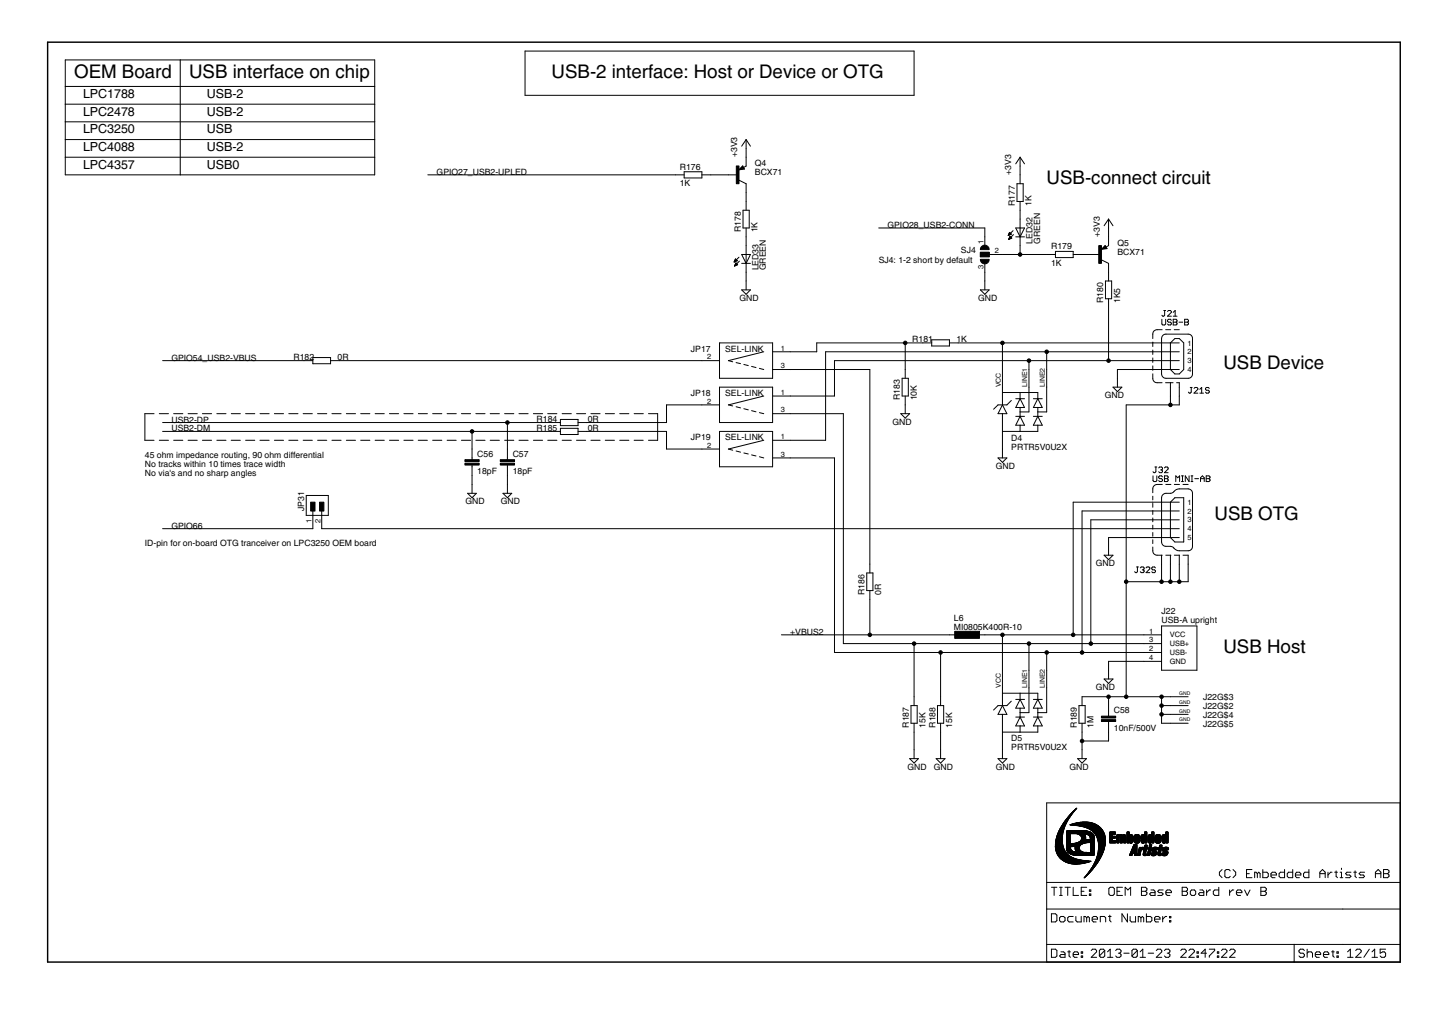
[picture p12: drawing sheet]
<svg xmlns="http://www.w3.org/2000/svg" width="297mm" height="210mm" viewBox="0 0 297 210" stroke-linecap="round" stroke-linejoin="round" font-family="sans-serif">
<defs><g id="words">
<g font-size="4.4">
<text x="15.2" y="15.9">OEM Board</text>
<text x="38.8" y="15.9">USB interface on chip</text>
<text x="113.2" y="15.9">USB-2 interface: Host or Device or OTG</text>
<text x="214.9" y="37.7">USB-connect circuit</text>
<text x="251.2" y="75.8">USB Device</text>
<text x="249.3" y="106.7">USB OTG</text>
<text x="251.2" y="133.9">USB Host</text>
</g>
<g font-size="3">
<text x="17" y="20.1">LPC1788</text>
<text x="17" y="23.7">LPC2478</text>
<text x="42.4" y="20.1">USB-2</text>
<text x="42.4" y="23.7">USB-2</text>
<text x="17" y="27.4">LPC3250</text>
<text x="42.4" y="27.4">USB</text>
<text x="17" y="31">LPC4088</text>
<text x="17" y="34.6">LPC4357</text>
<text x="42.4" y="31">USB-2</text>
<text x="42.4" y="34.6">USB0</text>
</g>
<g font-size="2.1">
<text x="89.6" y="35.9">GPIO27_USB2-UPLED</text>
<text x="139.5" y="34.8">R176</text>
<text x="151.3" y="32.3" transform="rotate(-90 151.3 32.3)">+3V3</text>
<text x="155" y="35.9">BCX71</text>
<text x="155" y="34.1">Q4</text>
<text x="207.6" y="35.9" transform="rotate(-90 207.6 35.9)">+3V3</text>
<text x="139.5" y="38.2">1K</text>
<text x="152.1" y="47.7" transform="rotate(-90 152.1 47.7)">R178</text>
<text x="155.5" y="47.7" transform="rotate(-90 155.5 47.7)">1K</text>
<text x="182.2" y="46.8">GPIO28_USB2-CONN</text>
<text x="208.3" y="42.2" transform="rotate(-90 208.3 42.2)">R177</text>
<text x="211.8" y="42.2" transform="rotate(-90 211.8 42.2)">1K</text>
<text x="197.3" y="51.9">SJ4</text>
<text x="212" y="50" transform="rotate(-90 212 50)">LED32</text>
<text x="213.5" y="50" transform="rotate(-90 213.5 50)">GREEN</text>
<text x="215.8" y="51.1">R179</text>
<text x="225.7" y="48.6" transform="rotate(-90 225.7 48.6)">+3V3</text>
<text x="229.4" y="52.2">BCX71</text>
<text x="229.4" y="50.4">Q5</text>
<text x="155.7" y="55.5" transform="rotate(-90 155.7 55.5)">LED33</text>
<text x="157.2" y="55.5" transform="rotate(-90 157.2 55.5)">GREEN</text>
<text x="180.4" y="54">SJ4: 1-2 short by default</text>
<text x="215.8" y="54.6">1K</text>
<text x="151.8" y="61.7">GND</text>
<text x="200.8" y="61.7">GND</text>
<text x="226.5" y="62.2" transform="rotate(-90 226.5 62.2)">R180</text>
<text x="229.9" y="62.2" transform="rotate(-90 229.9 62.2)">1K5</text>
<text x="187.3" y="70.2">R181</text>
<text x="196.3" y="70.2">1K</text>
<text x="35.2" y="74">GPIO54_USB2-VBUS</text>
<text x="60.2" y="73.8">R182</text>
<text x="69.3" y="73.8">0R</text>
<text x="141.8" y="72.2">JP17</text>
<text x="148.9" y="72.2">SEL-LINK</text>
<text x="141.8" y="81.3">JP18</text>
<text x="148.9" y="81.3">SEL-LINK</text>
<text x="184.7" y="82.2" transform="rotate(-90 184.7 82.2)">R183</text>
<text x="188.2" y="82.2" transform="rotate(-90 188.2 82.2)">10K</text>
<text x="226.8" y="81.7">GND</text>
<text x="35.2" y="88.5">USB2-DM</text>
<text x="35.2" y="86.7">USB2-DP</text>
<text x="110.1" y="88.4">R185</text>
<text x="110.1" y="86.5">R184</text>
<text x="120.7" y="88.3">0R</text>
<text x="120.7" y="86.5">0R</text>
<text x="183.2" y="87.2">GND</text>
<text x="29.7" y="94">45 ohm impedance routing, 90 ohm differential</text>
<text x="29.7" y="95.8">No tracks within 10 times trace width</text>
<text x="98" y="93.7">C56</text>
<text x="105.2" y="93.7">C57</text>
<text x="141.8" y="90.3">JP19</text>
<text x="148.9" y="90.3">SEL-LINK</text>
<text x="207.6" y="92.2">PRTR5V0U2X</text>
<text x="207.6" y="90.4">D4</text>
<text x="29.7" y="97.6">No via's and no sharp angles</text>
<text x="98" y="97.3">18pF</text>
<text x="105.2" y="97.3">18pF</text>
<text x="204.4" y="96.2">GND</text>
<text x="62.4" y="104.8" transform="rotate(-90 62.4 104.8)">JP31</text>
<text x="95.5" y="103.5">GND</text>
<text x="102.8" y="103.5">GND</text>
<text x="29.7" y="112.1">ID-pin for on-board OTG tranceiver on LPC3250 OEM board</text>
<text x="35.2" y="108.5">GPIO66</text>
<text x="225" y="116.2">GND</text>
<text x="177.5" y="122.1" transform="rotate(-90 177.5 122.1)">R186</text>
<text x="180.9" y="122.1" transform="rotate(-90 180.9 122.1)">0R</text>
<text x="162.2" y="130.3">+VBUS2</text>
<text x="195.8" y="129.2">MI0805K400R-10</text>
<text x="195.8" y="127.4">L6</text>
<text x="238.4" y="127.9">USB-A upright</text>
<text x="238.4" y="126.1">J22</text>
<text x="225" y="141.6">GND</text>
<text x="247" y="143.7">J22G$3</text>
<text x="186.6" y="149.3" transform="rotate(-90 186.6 149.3)">R187</text>
<text x="190" y="149.3" transform="rotate(-90 190 149.3)">15K</text>
<text x="192" y="149.3" transform="rotate(-90 192 149.3)">R188</text>
<text x="195.4" y="149.3" transform="rotate(-90 195.4 149.3)">15K</text>
<text x="221" y="149.3" transform="rotate(-90 221 149.3)">R189</text>
<text x="224.5" y="149.3" transform="rotate(-90 224.5 149.3)">1M</text>
<text x="228.6" y="149.9">10nF/500V</text>
<text x="228.6" y="146.3">C58</text>
<text x="247" y="145.5">J22G$2</text>
<text x="247" y="147.3">J22G$4</text>
<text x="247" y="149.1">J22G$5</text>
<text x="207.6" y="153.9">PRTR5V0U2X</text>
<text x="207.6" y="152.1">D5</text>
<text x="186.3" y="157.9">GND</text>
<text x="191.7" y="157.9">GND</text>
<text x="204.4" y="157.9">GND</text>
<text x="219.5" y="157.9">GND</text>
</g>
<g font-size="1.8">
<text x="201.9" y="50.2" transform="rotate(-90 201.9 50.2)">1</text>
<text x="204.2" y="52">2</text>
<text x="201.9" y="55.1" transform="rotate(-90 201.9 55.1)">3</text>
<text x="160.3" y="71.9">1</text>
<text x="243.7" y="70.9">1</text>
<text x="145.2" y="73.7">2</text>
<text x="160.3" y="75.6">3</text>
<text x="243.7" y="72.7">2</text>
<text x="243.7" y="74.5">3</text>
<text x="243.7" y="76.4">4</text>
<text x="145.2" y="82.8">2</text>
<text x="160.3" y="81">1</text>
<text x="160.3" y="84.6">3</text>
<text x="145.2" y="91.9">2</text>
<text x="160.3" y="90.1">1</text>
<text x="160.3" y="93.7">3</text>
<text x="64" y="107.4" transform="rotate(-90 64 107.4)">1</text>
<text x="65.8" y="107.4" transform="rotate(-90 65.8 107.4)">2</text>
<text x="243.7" y="103.6">1</text>
<text x="243.7" y="105.4">2</text>
<text x="243.7" y="107.2">3</text>
<text x="243.7" y="109">4</text>
<text x="243.7" y="110.8">5</text>
<text x="235.9" y="130">1</text>
<text x="235.9" y="131.8">3</text>
<text x="240.1" y="130.8">VCC</text>
<text x="235.9" y="133.6">2</text>
<text x="235.9" y="135.4">4</text>
<text x="240.1" y="132.6">USB+</text>
<text x="240.1" y="134.4">USB-</text>
<text x="240.1" y="136.2">GND</text>
</g>
<g font-size="1.6">
<text x="205.4" y="79.4" transform="rotate(-90 205.4 79.4)">VCC</text>
<text x="210.9" y="79.4" transform="rotate(-90 210.9 79.4)">LINE1</text>
<text x="214.5" y="79.4" transform="rotate(-90 214.5 79.4)">LINE2</text>
<text x="205.4" y="141.1" transform="rotate(-90 205.4 141.1)">VCC</text>
<text x="210.9" y="141.1" transform="rotate(-90 210.9 141.1)">LINE1</text>
<text x="214.5" y="141.1" transform="rotate(-90 214.5 141.1)">LINE2</text>
</g>
<g font-size="1.2">
<text x="242.1" y="142.6">GND</text>
<text x="242.1" y="144.4">GND</text>
<text x="242.1" y="146.2">GND</text>
<text x="242.1" y="148">GND</text>
</g>
</g></defs>
<g fill="#000" stroke="#000" stroke-width=".21">
<path d="M13.4 12.3h23.6zM13.4 12.3v5.4zM13.4 17.7h63.5zM37 12.3h39.9zM37 12.3v23.6zM76.9 12.3v5.4zM76.9 17.7v3.7zM107.8 10.5h79.8zM107.8 10.5v9.1zM187.6 10.5v9.1zM107.8 19.6h79.8zM13.4 32.3v3.6z"/>
<path d="M13.4 28.6v3.7zM13.4 25v3.6zM13.4 21.4v3.6zM13.4 17.7v3.7zM13.4 21.4h63.5zM13.4 25h63.5zM13.4 28.6h63.5zM13.4 32.3h63.5zM13.4 35.9h23.6zM76.9 21.4v3.6zM76.9 25v3.6zM76.9 28.6v3.7z"/>
<path d="M76.9 32.3v3.6zM37 35.9h39.9zM87.8 35.9h50.8zM138.6 35.9h1.8zM140.4 36.5h3.7zM140.4 35.2v1.3zM140.4 35.2h3.7zM144.1 35.2v1.3zM144.1 35.9h1.8zM145.9 35.9h3.6zM149.5 35.9h1.8zM151.7 34.8l1.1-.1z"/>
<path d="M151.9 34.7l.7-.1zM152.1 34.5h.3zM152.4 34.2l-.5 .5zM152.1 34.5l.3-.1zM152.5 34l-.8 .8zM152.4 34.4l.2 .2zM152.4 34.2l.3 .4zM152.5 34l.3 .7zM153.2 32.3v1.8zM153.2 37.7v1.8zM152.6 34.4l.6-.3zM151.7 37l1.5 .7z"/>
<path d="M153.2 28.6v1.8zM153.2 28.6l-.9 1.4zM153.2 30.4v1.9zM153.2 28.6l.9 1.4zM208.8 37.7v3.6zM209.4 32.3v1.8zM209.4 32.3l-.9 1.3zM209.4 35.9v1.8zM209.4 34.1v1.8zM208.8 37.7h1.2zM209.4 32.3l.9 1.3zM151 53.1l-.3 .7z"/>
<path d="M150.7 53.6h.3zM150.8 53.6h.4zM151.1 54l-.3 .6zM150.8 53.5h.5zM150.8 54.5h.2zM150.9 53.4h.4zM150.9 54.4h.3zM150.9 53.3h.3zM150.9 54.3h.4zM150.9 53.3h.2zM150.9 54.3h.5zM151 54.2h.3z"/>
<path d="M151 53.1l.3 .4zM151 54.1h.2zM151 54h.2zM151.1 54l.3 .3zM150.7 53.8l.6-.3zM150.8 54.6l.6-.3zM151.7 52.8l-1 1zM151.8 53.6l-1 1zM152.3 59.5h1.8zM152.5 43.1v3.7zM152.3 52.2l.9 1.8zM152.3 54h.9z"/>
<path d="M153.2 54v1.9zM153.2 50.4v1.8zM152.3 52.2h.9zM153.2 52.2v1.8zM153.2 41.3v1.8zM153.2 46.8v1.8zM153.2 57.7v1.8zM153.2 55.9v1.8zM153.2 39.5v1.8zM153.2 48.6v1.8zM153.8 43.1v3.7zM152.5 43.1h1.3z"/>
<path d="M152.5 46.8h1.3zM154.1 52.2l-.9 1.8zM153.2 54h.9zM153.2 52.2h.9zM154.1 59.5l-.9 .9zM201.3 59.5h1.8zM201.3 52.7h1.8zM201.3 51.8v.9zM202.2 57.7v1.8zM202.2 54v1.9zM202.2 48.6v1.8zM202.2 55.9v1.8z"/>
<path d="M202.2 46.8v1.8zM180.4 46.8h21.8zM203.1 59.5l-.9 .9zM203.1 52.2v.5zM203.1 51.8v.4zM201.3 51.8h1.8zM203.1 52.2h.9zM204 52.2h1.8zM205.8 52.2h3.6zM207.2 47.7l-.2 .6zM207 48.2h.1zM207 48.2h.3z"/>
<path d="M207.1 48.1h.4zM207.3 48.5l-.2 .6zM207.1 48h.5zM207.1 49h.2zM207.1 47.9h.4zM207.1 48.9h.4zM207.2 47.9h.2zM207.2 48.9h.5zM207.2 47.8h.1zM207.2 48.8h.4zM207.2 47.7l.4 .3zM207.2 48.7h.3z"/>
<path d="M207.3 48.6h.2zM207.3 48.5l.4 .4zM207 48.3l.6-.3zM207.1 49.1l.6-.2zM207 48.3l1-1zM208 48.1l-.9 1zM208.5 46.8l.9 1.8zM208.5 48.6h.9zM209.4 48.6v1.8zM209.4 45v1.8zM208.5 46.8h.9zM209.4 46.8v1.8z"/>
<path d="M209.4 41.3v1.8zM209.4 50.4v1.8zM209.4 43.1v1.9zM210 37.7v3.6zM208.8 41.3h1.2zM210.3 46.8l-.9 1.8zM209.4 48.6h.9zM209.4 46.8h.9zM214.9 52.2h1.8zM209.4 52.2h5.5zM216.7 52.9h3.6zM216.7 51.6v1.3z"/>
<path d="M216.7 51.6h3.6zM220.3 51.6v1.3zM220.3 52.2h1.8zM222.1 52.2h1.8zM223.9 52.2h1.8zM226.1 51.2l1.1-.2zM226.3 51l.7-.1zM226.6 50.9h.2zM226.3 51l.5-.5zM226.6 50.9l.2-.2zM226.9 50.4l-.8 .8zM226.9 57.7v3.6z"/>
<path d="M226.8 50.7l.2 .2zM226.8 50.5l.3 .4zM226.9 50.4l.3 .6zM227.6 48.6v1.8zM227.6 54v1.9zM227 50.7l.6-.3zM226.1 53.3l1.5 .7zM227.6 55.9v1.8zM227.6 45v1.8zM227.6 45l-.9 1.3zM227.6 46.8v1.8zM226.9 57.7h1.3z"/>
<path d="M227.6 45l.9 1.3zM33.4 74h29zM62.4 74h1.8zM64.2 74.6h3.7zM64.2 73.4v1.2zM64.2 73.4h3.7zM67.9 73.4v1.2zM67.9 74h1.8zM69.7 74h74.4zM144.1 74h3.6zM147.7 79.4h10.9zM147.7 70.4v7.2z"/>
<path d="M147.7 70.4h10.9zM149.5 74l.9 .2zM151.1 74.4l.9 .2zM152.3 59.5l.9 .9zM152.7 74.8l.9 .2zM154.3 75.2l.9 .2zM149.5 74l7.3-1.8zM155.9 75.6l.9 .2zM158.6 79.4v7.3zM158.6 70.4v7.2zM147.7 77.6h10.9zM158.6 72.2h3.6z"/>
<path d="M158.6 75.8h3.6zM167.7 70.4v1.8zM162.2 72.2h5.5zM169.5 72.2v18.1zM171.3 74v7.3zM162.2 75.8h16.4zM178.6 75.8v39.9zM185.2 77.6v3.7zM185.8 75.8v1.8zM185.8 70.4v5.4zM167.7 70.4h18.1zM185.2 77.6h1.3z"/>
<path d="M189.4 70.4h1.9zM185.8 70.4h3.6zM191.3 71h3.6zM191.3 69.7v1.3zM191.3 69.7h3.6zM194.9 69.7v1.3zM194.9 70.4h1.8zM201.3 59.5l.9 .9zM205.8 75.8v3.6zM205.8 79.4v1.1zM196.7 70.4h9.1zM205.8 70.4v5.4z"/>
<path d="M211.2 75.8v3.6zM171.3 74h39.9zM211.2 74v1.8zM214.9 75.8v3.6zM169.5 72.2h45.4zM214.9 72.2v3.6zM227.6 61.3v1.8zM227.6 63.1v10.9zM211.2 74h16.4zM228.2 57.7v3.6zM226.9 61.3h1.3zM228.5 79.4l.9 .9z"/>
<path d="M229.4 77.6v1.8zM229.4 75.8v1.8zM228.5 79.4h1.8zM236.6 70.4h5.5zM236.6 72.2h5.5zM236.6 74h5.5zM236.6 75.8h5.5zM236.6 76.7v.9zM236.6 75.1v.9zM236.6 73.4v1zM236.6 71.8v.9zM236.6 70.2v.9z"/>
<path d="M236.6 68.6v.9zM229.4 75.8h7.2zM227.6 74h9zM205.8 70.4h30.8zM214.9 72.2h21.7zM238.4 69.5v7.2zM238.5 65.5v1zM238.5 66.5l.2 .2zM238.5 64.7l.2 .2zM237.5 78.5h1zM237.5 67.6h1.1zM238.7 66.7h.4z"/>
<path d="M238.7 64.9h.2zM238.9 64.9l.2-.2zM238.9 63.7h.4zM239.1 66.7l.2-.2zM239.1 63.7v1zM239.3 65.5v1zM239.4 77.6h4.5zM239.4 68.6h4.5zM239.7 65.7v.2zM239.7 65.9l.2 .2zM239.7 64.9l.8-.8zM239.9 65.5l-.2 .2z"/>
<path d="M239.9 66.1h.4zM239.7 66.5l.2 .2zM239.9 63.7l-.2 .2zM239.9 65.5h.4zM240.3 66.1l.2 .2zM239.9 66.7h.4zM239.9 63.7h.4zM240.3 70.4v5.4zM240.3 75.8l.9 .9zM239.3 78.5h1zM240.3 78.5v.9zM239.3 67.6h1z"/>
<path d="M240.3 65.5l.2 .2zM240.5 66.3v.2zM240.5 66.5l-.2 .2zM239.7 64.9h.8zM240.5 63.9v.2zM240.3 63.7l.2 .2zM240.3 78.5h.5zM240.8 65.5v1.2zM240.8 65.5h.6zM240.8 66.1h.6zM240.8 64.1l.4-.4zM240.8 64.9h.8z"/>
<path d="M241.2 76.7h.9zM240.3 70.4l.9-.9zM241.2 63.7v1.2zM241.4 65.5l.2 .2zM241.4 66.1l.2 .2zM240.8 66.7h.6zM241.6 65.7v.2zM241.4 66.1l.2-.2zM241.6 66.3v.2zM241.6 66.5l-.2 .2zM242 66.1h.8zM241.2 69.5h.9z"/>
<path d="M242.1 69.5l.9 .9zM242.1 76.7l.9-.9zM241.5 78.5h.6zM241 67.6h1.1zM242.1 78.5v.9zM243 70.4v5.4zM243.2 65.5v1.2zM243.2 65.5h.6zM243.2 66.1h.6zM243.8 65.5l.2 .2zM243.8 66.1l.2 .2zM243.2 66.7h.6z"/>
<path d="M244 65.7v.2zM243.8 66.1l.2-.2zM244 66.3v.2zM243.8 66.7l.2-.2zM244.3 79.5h.4zM244.8 69.5v7.2zM245.1 79.7l.2-.2zM245.3 79.5h.4zM245.9 79.7v.2zM245.7 79.5l.2 .2zM246.3 79.9l.4-.4zM246.7 79.5v1.2z"/>
<path d="M247.5 79.7v.2zM247.5 79.9l.1 .2zM247.6 79.5l-.1 .2zM247.6 79.5h.4zM248 79.5l.2 .2zM29.7 84.9v5.4zM29.7 90.3h1.9zM29.7 84.9h1.9zM32.7 90.3h1.9zM32.7 84.9h1.9zM35.6 90.3h1.9zM35.6 84.9h1.9z"/>
<path d="M38.6 90.3h1.9zM38.6 84.9h1.9zM41.6 90.3h1.8zM41.6 84.9h1.8zM44.5 90.3h1.9zM44.5 84.9h1.9zM47.5 90.3h1.8zM47.5 84.9h1.8zM50.4 90.3h1.9zM50.4 84.9h1.9zM53.4 90.3h1.8zM53.4 84.9h1.8z"/>
<path d="M56.3 90.3h1.9zM56.3 84.9h1.9zM59.3 90.3h1.9zM59.3 84.9h1.9zM62.2 90.3h1.9zM62.2 84.9h1.9zM65.2 90.3h1.9zM65.2 84.9h1.9zM68.1 90.3h1.9zM68.1 84.9h1.9zM71.1 90.3h1.9zM71.1 84.9h1.9z"/>
<path d="M74 90.3h1.9zM74 84.9h1.9zM77 90.3h1.9zM77 84.9h1.9zM79.9 90.3h1.9zM79.9 84.9h1.9zM82.9 90.3h1.9zM82.9 84.9h1.9zM85.9 90.3h1.8zM85.9 84.9h1.8zM88.8 90.3h1.9zM88.8 84.9h1.9z"/>
<path d="M91.8 90.3h1.8zM91.8 84.9h1.9zM94.7 90.3h1.9zM94.7 84.9h1.9zM96.9 99.4v1.8zM96.9 92.1v1.9zM96.9 95.8v1.8zM96.9 94v.3zM96.9 95.4v.4zM96.9 97.6v1.8zM96.9 88.5v3.6zM33.4 88.5h63.5z"/>
<path d="M96.9 88.5h16.3zM97.7 90.3h1.9zM97.7 84.9h1.9zM100.6 90.3h1.9zM100.6 84.9h1.9zM103.6 90.3h1.9zM104.2 99.4v1.8zM104.2 92.1v1.9zM104.2 95.8v1.8zM104.2 94v.3zM104.2 95.4v.4zM104.2 97.6v1.8z"/>
<path d="M104.2 86.7v5.4zM33.4 86.7h70.8zM104.2 86.7h9zM103.6 84.9h1.9zM106.5 90.3h1.9zM106.5 84.9h1.9zM109.5 90.3h1.9zM109.5 84.9h1.9zM112.4 90.3h1.9zM113.2 88.5h1.8zM113.2 86.7h1.8zM112.4 84.9h1.9z"/>
<path d="M115 89.2h3.7zM115 87.9v1.3zM115 87.3h3.7zM115 86.1v1.2zM115.4 90.3h1.9zM115.4 84.9h1.9zM118.3 90.3h1.9zM115 87.9h3.7zM118.7 87.9v1.3zM115 86.1h3.7zM118.7 86.1v1.2zM118.4 84.9h1.8z"/>
<path d="M118.7 88.5h1.8zM118.7 86.7h1.8zM121.3 90.3h1.9zM121.3 84.9h1.9zM124.2 90.3h1.9zM124.3 84.9h1.8zM127.2 90.3h1.9zM127.2 84.9h1.9zM130.2 90.3h1.8zM130.2 84.9h1.9zM133.1 90.3h1.9zM133.1 84.9h1.9z"/>
<path d="M135 84.9v5.4zM136.8 83.1v3.6zM120.5 86.7h16.3zM136.8 88.5v3.6zM120.5 88.5h16.3zM144.1 83.1h3.6zM144.1 92.1h3.6zM136.8 83.1h7.3zM136.8 92.1h7.3zM147.7 79.4v7.3zM147.7 88.5v7.3zM147.7 88.5h10.9z"/>
<path d="M149.5 83.1l.9 .2zM149.5 92.1l.9 .3zM151.1 83.5l.9 .2zM151.1 92.5l.9 .3zM152.7 83.9l.9 .2zM152.7 92.9l.9 .3zM154.3 84.3l.9 .2zM154.3 93.3l.9 .3zM149.5 83.1l7.3-1.8zM155.9 84.7l.9 .2zM149.5 92.1l7.3-1.8zM155.9 93.7l.9 .3z"/>
<path d="M147.7 86.7h10.9zM158.6 88.5v7.3zM147.7 95.8h10.9zM158.6 81.3h3.6zM158.6 84.9h3.6zM158.6 90.3h3.6zM158.6 94h3.6zM162.2 90.3h7.3zM162.2 81.3h9.1zM162.2 94h9.1zM162.2 84.9h10.9zM184.9 84.9l.9 .9z"/>
<path d="M185.8 81.3v1.8zM185.8 83.1v1.8zM185.8 85.8l.9-.9zM186.5 77.6v3.7zM185.2 81.3h1.3zM184.9 84.9h1.8zM204 84l.9-.9zM204.9 83.1h.9zM204.9 84.9h.9zM204.9 94h1.8zM205.8 88.5v3.6zM205.8 83.1h.9z"/>
<path d="M205.8 83.1l-.9 1.8zM205.8 84.9h.9zM205.8 80.5v2.6zM205.8 84.9v3.6zM205.8 88.5h3.6zM205.8 80.5h3.6zM205.8 92.1v1.9zM204.9 94l.9 .9zM206.7 83.1l.9-.9zM205.8 83.1l.9 1.8zM206.7 94l-.9 .9zM208.5 87.2h.9z"/>
<path d="M208.5 85.4h.9zM208.5 83.6h.9zM208.5 81.8h.9zM209.4 87.2v1.3zM209.4 87.2h.9zM209.4 85.4l-.9 1.8zM209.4 85.4h.9zM209.4 83.6v.9zM209.4 84.5v.9zM209.4 83.6h.9zM209.4 81.8l-.9 1.8zM209.4 81.8h.9z"/>
<path d="M209.4 84.5h1.8zM209.4 80.5v1.3zM209.4 80.5h3.6zM209.4 85.4l.9 1.8zM209.4 81.8l.9 1.8zM211.2 79.4v5.1zM212.1 85.4h.9zM213 85.4l-.9 1.8zM213 81.8l-.9 1.8zM212.1 81.8h.9zM213 85.4h1zM213 83.6v.9z"/>
<path d="M213 84.5v.9zM213 85.4l1 1.8zM212.1 87.2h.9zM213 87.2v1.3zM209.4 88.5h3.6zM212.1 83.6h.9zM213 81.8l1 1.8zM213 81.8h1zM213 84.5h1.9zM213 80.5v1.3zM213 87.2h1zM213 83.6h1z"/>
<path d="M214.9 79.4v5.1zM229.4 80.3l.9-.9zM231.2 83.1h9.1zM236.7 97.6v1zM236.7 98.6l.2 .2zM236.7 96.8l.2 .2zM236.9 98.8h.4zM236.9 97h.2zM237.1 97l.2-.2zM237.1 95.8h.4zM237.3 98.8l.2-.2zM237.3 95.8v1z"/>
<path d="M237.5 97.6v1zM237.8 97.8v.2zM237.8 98l.3 .2zM237.8 96l.3-.2zM237.8 97.8l.3-.2zM238.1 98.2h.3zM237.8 98.6l.3 .2zM238.1 95.8h.3zM237.8 96.8l.3 .2zM238.1 97.6h.3zM238.4 98.2l.2 .2zM238.1 98.8h.3z"/>
<path d="M238.4 95.8l.2 .2zM238.3 96.4h.1zM238.4 96.4l.2 .2zM238.1 97h.3zM237.5 99.4h1.1zM238.4 97.6l.2 .2zM238.6 98.4v.2zM238.6 98.6l-.2 .2zM238.6 96v.2zM238.6 96.2l-.2 .2zM238.6 96.6v.2zM238.6 96.8l-.2 .2z"/>
<path d="M239 97.6v1.2zM239 97.6h.6zM239 98.2h.6zM239 97l.8-.8zM239.2 95.8l-.2 .2zM239.6 97.6l.2 .2zM239.6 98.2l.2 .2zM239 98.8h.6zM239.2 95.8h.4zM239.8 97.8v.2zM239.8 98l-.2 .2zM239.8 98.4v.2z"/>
<path d="M239.8 98.6l-.2 .2zM239 97h.8zM239.8 96v.2zM239.6 95.8l.2 .2zM240.3 79.4v1.9zM240.3 81.3v1.8zM240.3 83.1h1.8zM239.3 99.4h1.1zM241.4 97.6v1.2zM241.4 97.6l.4 .4zM241.8 98l.3-.4zM242.1 79.4v1.9z"/>
<path d="M242.1 81.3v1.8zM241.1 99.4h1zM242.1 97.6v1.2zM242.5 98.8h.4zM242.5 97.6h.4zM242.7 97.6v1.2zM243.3 97.6v1.2zM243.3 97.6l.8 1.2zM242.8 99.4h1.1zM243.9 80.5l.2 .2zM244.1 97.6v1.2zM244.1 80.7h.2z"/>
<path d="M244.5 80.5l-.2 .2zM244.5 98.8h.4zM244.5 97.6h.4zM244.5 79.5v1zM244.7 97.6v1.2zM245.1 80.7l.8-.8zM245.3 98.2h.7zM245.1 80.7h.8zM246.3 80.7h.8zM246.4 98v.8zM246.8 97.6l-.4 .4zM246.4 98.2h.8z"/>
<path d="M246.8 97.6l.4 .4zM247.2 98v.8zM247.6 97.6v1.2zM247.6 97.6h.6zM247.6 98.2h.6zM247.6 80.1h.4zM247.5 80.5l.1 .2zM248 80.1l.2 .2zM247.6 80.7h.4zM248.2 97.6l.2 .2zM248.2 98.2l.2 .2zM247.6 98.8h.6z"/>
<path d="M248.2 80.3v.2zM248.2 80.5l-.2 .2zM248.4 97.8v.2zM248.2 98.2l.2-.2zM248.4 98.4v.2zM248.2 98.8l.2-.2zM62.9 105.7h4.5zM62.9 101.7v4zM64.2 104.8v3.7zM33.4 108.5h30.8zM66 104.8v3.7zM67.4 101.7v4z"/>
<path d="M62.9 101.7h4.5zM96 101.2h1.8zM96 101.2l.9 .9zM97.8 101.2l-.9 .9zM103.3 101.2h1.8zM103.3 101.2l.9 .9zM105.1 101.2l-.9 .9zM177.9 117.6v3.6zM178.6 115.7v1.9zM177.9 117.6h1.3zM220.3 103v27.3zM222.1 104.8v29.1z"/>
<path d="M223.9 106.7v25.4zM226.7 113.9l.9 .9zM227.6 112.1v1.8zM227.6 114.8l.9-.9zM227.6 110.3v1.8zM226.7 113.9h1.8zM231.2 83.1v36.3zM232.9 117.3l.2 .2zM233.1 117.5h.2zM233.3 117.5l.2-.2zM233.3 116.3h.4zM233.5 116.3v1z"/>
<path d="M234.1 116.5l.2-.2zM234.3 116.3h.4zM234.1 117.3l.2 .2zM234.7 116.3l.2 .2zM234.5 116.9h.2zM234.7 116.9l.2 .2zM234.3 117.5h.4zM234.9 116.5v.2zM234.9 116.7l-.2 .2zM234.9 117.1v.2zM234.9 117.3l-.2 .2zM236 116.7l-.7 .8z"/>
<path d="M235.5 116.3l-.2 .2zM235.5 116.3h.3zM235.3 117.5h.7zM236 116.5v.2zM235.8 116.3l.2 .2zM236.4 116.5v.2zM236.4 116.7l.2 .2zM236.6 116.3l-.2 .2zM236.6 116.9h.4zM236.4 117.3l.2 .2zM236.6 103h5.5zM236.6 104.8h5.5z"/>
<path d="M236.6 106.7h5.5zM236.6 108.5h5.5zM236.6 110.3h5.5zM236.6 112.2v.8zM236.6 110.7v.8zM236.6 109.3v.7zM236.6 107.8v.7zM236.6 106.3v.8zM236.6 104.8v.8zM236.6 103.3v.8zM236.6 101.8v.8zM236.6 100.3v.8z"/>
<path d="M227.6 110.3h9zM220.3 103h16.3zM222.1 104.8h14.5zM223.9 106.7h12.7zM66 108.5h170.6zM236.6 116.3h.4zM237 116.9l.2 .2zM236.6 117.5h.4zM237 116.3l.2 .2zM237.2 117.1v.2zM237.2 117.3l-.2 .2zM238.4 102.1v9.1z"/>
<path d="M238.4 113.9v1.8zM238.4 115.7v3.7zM231.2 119.4h7.2zM237.5 113.9h1.1zM239.4 112.1h.9zM239.4 101.2h.9zM240.3 103v7.3zM240.3 110.3l.9 .9zM240.3 113.9v1.8zM240.3 115.7v3.7zM238.4 119.4h1.9zM239.3 113.9h1.1z"/>
<path d="M241.2 111.2h1.8zM241.2 102.1l-.9 .9zM242.1 113h1.8zM242.1 100.3h1.8zM242.1 113.9v1.8zM242.1 115.7v3.7zM240.3 119.4h1.8zM241.1 113.9h1zM243 102.1v9.1zM241.2 102.1h1.8zM243.9 113.9v1.8zM242.8 113.9h1.1z"/>
<path d="M243.9 115.7v3.7zM242.1 119.4h1.8zM244.8 101.2v10.9zM171.3 94v39.9zM173.1 84.9v47.2zM178.6 121.2v1.8zM178.6 123v7.3zM160.4 130.3h18.2zM179.2 117.6v3.6zM177.9 121.2h1.3zM173.1 132.1h14.5zM171.3 133.9h21.8z"/>
<path d="M194.9 130.3h1.8zM178.6 130.3h16.3zM200.3 130.3h1.9zM202.2 130.3h3.6zM205.8 137.5v3.6zM205.8 130.3v7.2zM211.2 137.5v3.6zM187.6 132.1h23.6zM211.2 132.1v5.4zM214.9 137.5v3.6zM193.1 133.9h21.8zM214.9 133.9v3.6z"/>
<path d="M205.8 130.3h14.5zM214.9 133.9h7.2zM211.2 132.1h12.7zM226.7 139.3l.9 .9zM227.6 137.5v1.8zM227.6 135.7v1.8zM226.7 139.3h1.8zM234.8 130.3h3.6zM234.8 132.1h3.6zM234.8 133.9h3.6zM234.8 135.7h3.6zM227.6 135.7h7.2z"/>
<path d="M220.3 130.3h14.5zM222.1 133.9h12.7zM223.9 132.1h10.9zM238.4 128.4v9.1zM238.4 128.4h7.3zM245.7 128.4v9.1zM238.4 137.5h7.3zM186.7 155.7h1.8zM187 144.8v3.6zM187.6 143v1.8zM187.6 148.4v1.8zM187.6 153.8v1.9z"/>
<path d="M186.7 155.7l.9 .9zM187.6 150.2v3.6zM187.6 132.1v10.9zM188.3 144.8v3.6zM187 144.8h1.3zM187 148.4h1.3zM188.5 155.7l-.9 .9zM192.2 155.7h1.8zM192.4 144.8v3.6zM193.1 143v1.8zM193.1 148.4v1.8zM193.1 153.8v1.9z"/>
<path d="M192.2 155.7l.9 .9zM193.1 150.2v3.6zM193.1 133.9v9.1zM193.7 144.8v3.6zM192.4 144.8h1.3zM192.4 148.4h1.3zM194 155.7l-.9 .9zM204 145.7l.9-.9zM204.9 144.8h.9zM204.9 146.6h.9zM204.9 155.7h1.8zM205.8 150.2v3.6z"/>
<path d="M205.8 144.8h.9zM205.8 144.8l-.9 1.8zM205.8 146.6h.9zM205.8 141.1v1.1zM205.8 142.2v2.6zM205.8 146.6v3.6zM205.8 150.2h3.6zM205.8 142.2h3.6zM205.8 153.8v1.9zM204.9 155.7l.9 .9zM206.7 144.8l.9-.9zM205.8 144.8l.9 1.8z"/>
<path d="M206.7 155.7l-.9 .9zM208.5 148.9h.9zM208.5 147.1h.9zM208.5 145.3h.9zM208.5 143.5h.9zM209.4 148.9v1.3zM209.4 148.9h.9zM209.4 147.1l-.9 1.8zM209.4 147.1h.9zM209.4 145.3v.9zM209.4 146.2v.9zM209.4 145.3h.9z"/>
<path d="M209.4 143.5l-.9 1.8zM209.4 143.5h.9zM209.4 146.2h1.8zM209.4 142.2v1.3zM209.4 142.2h3.6zM209.4 147.1l.9 1.8zM209.4 143.5l.9 1.8zM211.2 141.1v5.1zM212.1 147.1h.9zM213 147.1l-.9 1.8zM213 143.5l-.9 1.8zM212.1 143.5h.9z"/>
<path d="M213 147.1h1zM213 145.3v.9zM213 146.2v.9zM213 147.1l1 1.8zM212.1 148.9h.9zM213 148.9v1.3zM209.4 150.2h3.6zM212.1 145.3h.9zM213 143.5l1 1.8zM213 143.5h1zM213 146.2h1.9zM213 142.2v1.3z"/>
<path d="M213 148.9h1zM213 145.3h1zM214.9 141.1v5.1zM221.2 155.7l.9 .9zM221.5 144.8v3.6zM222.1 143v1.8zM222.1 148.4v1.8zM222.1 153.8v1.9zM222.1 156.6l.9-.9zM222.1 152v1.8zM222.1 150.2v1.8zM222.8 144.8v3.6z"/>
<path d="M221.5 144.8h1.3zM221.5 148.4h1.3zM221.2 155.7h1.8zM227.6 144.8v1.8zM227.6 148.4v1.8zM227.6 146.6v.4zM227.6 148v.4zM227.6 140.2l.9-.9zM227.6 150.2v1.8zM222.1 152h5.5zM222.1 143h5.5zM227.6 143v1.8z"/>
<path d="M227.6 143h3.6zM231.2 143h7.2zM231.2 119.4v23.6zM238.4 143v1.8zM238.4 144.8v1.8zM238.4 146.6v1.8zM240.3 144.8h3.6zM240.3 143h3.6zM240.3 146.6h3.6zM240.3 148.4h3.6zM238.4 143h1.9zM238.4 144.8h1.9z"/>
<path d="M238.4 146.6h1.9zM238.4 148.4h1.9zM250.3 179v.5zM250.3 179l.6-.6zM251.4 178.7v1.1zM251.4 179.8l.3 .3zM251.4 178.7l.3-.3zM251.7 178.4h.6zM252.3 178.4l.2 .3zM253.7 179v.5zM253.1 178.4l.6 .6zM255.9 178.4v1.7z"/>
<path d="M255.9 179.3h.6zM255.9 178.4h1.1zM257.6 179h.2zM257.8 179l.3 .3zM258.1 179.3v.8zM258.1 179.3l.3-.3zM258.4 179l.3 .3zM258.7 179.3v.8zM259.2 178.4v1.7zM259.2 179h.9zM260.3 179.3v.5zM260.1 179l.2 .3z"/>
<path d="M260.9 179.3v.5zM261.2 179l-.3 .3zM261.2 179h.5zM261.7 179l.3 .3zM262 179.3v.2zM260.9 179.5h1.1zM262.6 179.3v.5zM262.8 179l-.2 .3zM262.8 179h.9zM263.7 178.4v1.7zM264.2 179.3v.5zM264.5 179l-.3 .3z"/>
<path d="M264.5 179h.9zM265.4 178.4v1.7zM265.9 179.3v.5zM266.2 179l-.3 .3zM266.2 179h.5zM266.7 179l.3 .3zM267 179.3v.2zM265.9 179.5h1.1zM267.6 179.3v.5zM267.9 179l-.3 .3zM267.9 179h.8zM268.7 178.4v1.7z"/>
<path d="M270.9 179l.6-.6zM270.9 179.3h1.1zM271.5 178.4l.5 .6zM272 179v1.1zM273.2 179l-.6 .5zM273.2 179h.2zM274 179h.6zM274.3 178.7v1.1zM274.3 179.8l.3 .3zM275.1 179h.3zM275.4 179v1.1zM275.4 178.1v.3z"/>
<path d="M276.5 179l-.3 .3zM276.2 179.3l.3 .2zM276.5 179h.8zM276.5 179.5h.6zM277.1 179.5l.2 .3zM277.9 179h.5zM278.2 178.7v1.1zM278.2 179.8l.2 .3zM279.3 179l-.3 .3zM279 179.3l.3 .2zM279.3 179h.8zM279.3 179.5h.5z"/>
<path d="M279.8 179.5l.3 .3zM282.3 179l.6-.6zM282.3 179.3h1.2zM282.9 178.4l.6 .6zM283.5 179v1.1zM284 178.4h.9zM284 179.3h.9zM284.9 178.4l.2 .3zM284.9 179.3l.2 .2zM285.1 178.7v.3zM285.1 179l-.2 .3zM285.1 179.5v.3z"/>
<path d="M285.1 179.8l-.2 .3zM214.9 164.7h72.5zM287.4 164.7v16.4zM214.9 197.4h50.8zM214.9 193.8v3.6zM214.9 193.8h50.8zM214.9 186.5v7.3zM214.9 181.1v5.4zM214.9 181.1h72.5zM214.9 164.7v16.4zM215.8 194.8v1.6zM215.8 196.4h.9z"/>
<path d="M215.8 182.1h1.2zM215.8 187.5v1.7zM215.8 189.2h.9zM216.4 182.1v1.6zM216.7 196.4l.3-.2zM215.8 194.8h.9zM216.7 189.2l.3-.3zM215.8 187.5h.9zM217 195v1.2zM216.7 194.8l.3 .2zM217 187.8v1.1zM216.7 187.5l.3 .3z"/>
<path d="M217.8 195.9l-.3 .3zM217.5 183.7h.6zM217.5 182.1h.6zM217.5 188.3v.6zM217.5 188.9l.3 .3zM217.8 195.3h.5zM217.5 196.2l.3 .2zM217.8 195.9h.8zM217.8 182.1v1.6zM217.8 189.2h.5zM217.8 188l-.3 .3zM218.3 195.3l.3 .3z"/>
<path d="M218.3 189.2l.3-.3zM217.8 188h.5zM218.6 195.6v.8zM217.8 196.4h.8zM218.6 182.1h1.1zM218.6 188.3v.6zM218.3 188l.3 .3zM219.2 195.3h.5zM219.2 182.1v1.6zM219.2 188.3v.6zM219.2 188.9l.3 .3zM219.5 195v1.2z"/>
<path d="M219.5 196.2l.2 .2zM219.5 188l-.3 .3zM219.5 189.2h.8zM220.3 195.6v.6zM220.3 195.6l.3-.3zM220.3 182.1v1.6zM220.3 183.7h1.1zM219.5 188h.8zM220.3 196.2l.3 .2zM220.6 195.3h.5zM220.9 188v.9zM220.9 188.9l.2 .3z"/>
<path d="M220.6 196.4h.5zM221.1 195.3l.3 .3zM221.1 189.2h.9zM221.4 195.6v.3zM220.3 195.9h1.1zM222 195.3h.2zM222 195.3v.3zM222 196.2h.2zM222 196.2v.2zM222 182.1v1.6zM222 183.7h1.1zM222 182.9h.5z"/>
<path d="M222 188v1.2zM222.2 195.3v.3zM222 195.6h.2zM222.2 196.2v.2zM222 196.4h.2zM222.5 188v1.2zM222.5 188h.3zM222.8 188l.3 .3zM222 182.1h1.1zM223.1 188.3v.9zM223.1 188.3l.3-.3zM223.4 188l.2 .3z"/>
<path d="M223.6 182.6h.3zM223.6 182.6v.3zM223.6 183.4h.3zM223.6 183.4v.3zM223.6 188.3v.9zM223.9 182.6v.3zM223.6 182.9h.3zM223.9 183.4v.3zM223.6 183.7h.3zM225.1 195.3l-1.1 1.1zM224.2 188.3v.6zM224.2 188.3l.3-.3z"/>
<path d="M224.3 194.8l-.3 .2zM224.2 188.9l.3 .3zM224.5 188h.5zM224.3 194.8h.5zM224.5 189.2h.5zM225 188l.3 .3zM224 196.4h1.1zM225.1 195v.3zM224.8 194.8l.3 .2zM225.3 188.3v.3zM224.2 188.6h1.1zM225.7 195v1.2z"/>
<path d="M225.7 195l.3-.2zM226.8 195l-1.1 1.2zM225.9 188v1.2zM225.9 188h.8zM226 194.8h.5zM225.7 196.2l.3 .2zM226.5 194.8l.3 .2zM226 196.4h.5zM226.7 188l.3 .3zM226.8 195v1.2zM226.8 196.2l-.3 .2zM227 188.3v.9z"/>
<path d="M227.4 195.3l.5-.5zM227.4 196.4h1.1zM227.5 188h.6zM227.6 182.3v1.1zM227.6 183.4l.3 .3zM227.8 187.8v1.1zM227.8 188.9l.3 .3zM227.9 194.8v1.6zM227.9 182.1l-.3 .2zM227.9 183.7h.6zM227.9 182.1h.6zM228.7 183.4l-.2 .3z"/>
<path d="M228.7 182.3v1.1zM228.5 182.1l.2 .2zM229 195l.3-.2zM229.3 194.8h.5zM229 196.2l.3 .2zM229.3 182.1v1.6zM229.3 183.7h1.1zM229.3 182.9h.6zM229.8 194.8l.3 .2zM229.6 195.6h.2zM229.8 195.6l.3 .3zM229.3 196.4h.5z"/>
<path d="M230.1 195v.3zM230.1 195.3l-.3 .3zM230.1 195.9v.3zM230.1 196.2l-.3 .2zM230.3 187.5v1.7zM230.3 187.5l1.1 1.7zM229.3 182.1h1.1zM230.7 195.6h1.1zM231 182.1v1.6zM231 182.1l.5 .5zM231.4 187.5v1.7zM231.5 182.6l.6-.5z"/>
<path d="M232 188v.9zM232 188.9l.3 .3zM232.1 182.1v1.6zM232.3 189.2h.8zM232.4 195v1.2zM232.4 195l.2-.2zM233.5 195l-1.1 1.2zM232.6 194.8h.6zM232.4 196.2l.2 .2zM233.1 188v1.2zM233.2 194.8l.3 .2zM232.6 196.4h.6z"/>
<path d="M233.5 195v1.2zM233.5 196.2l-.3 .2zM233.7 188v1.2zM233.7 188h.2zM233.9 188l.3 .3zM234 195.3l.6-.5zM234 196.4h1.1zM234.2 188.3v.9zM234.2 188.3l.3-.3zM234.3 182.1v1.6zM234.3 182.1h.9zM234.3 182.9h.9z"/>
<path d="M234.5 188l.3 .3zM234.6 194.8v1.6zM234.8 188.3v.9zM235.2 182.1l.2 .2zM235.2 182.9l.2 .3zM234.3 183.7h.9zM235.3 187.5v1.7zM235.3 189.2h.9zM235.4 182.3v.3zM235.4 182.6l-.2 .3zM235.4 183.2v.2zM235.4 183.4l-.2 .3z"/>
<path d="M235.7 195.6h1.1zM236 183.4l.3-.2zM236.2 189.2l.3-.3zM235.3 188h.9zM236.3 182.6h.5zM236 183.4l.3 .3zM236.3 183.2h.8zM236.5 188.3v.6zM236.2 188l.3 .3zM236.8 182.6l.3 .3zM237 188.3v.6zM237.3 188l-.3 .3z"/>
<path d="M237.1 182.9v.8zM236.3 183.7h.8zM237 188.9l.3 .3zM237.3 188h.5zM237.4 196.4l1.1-1.1zM237.4 195l.3-.2zM237.7 183.7h.8zM237.7 182.9l.2-.3zM237.3 189.2h.5zM237.8 188l.3 .3zM237.7 182.9l.2 .3zM237.9 182.6h.9z"/>
<path d="M238.1 188.3v.3zM237 188.6h1.1zM237.7 194.8h.5zM237.4 196.4h1.1zM238.5 195v.3zM238.2 194.8l.3 .2zM238.5 183.7l.3-.3zM237.9 183.2h.6zM238.7 188v1.2zM238.7 188.6l.5-.6zM238.5 183.2l.3 .2zM239 195l.3-.2z"/>
<path d="M239.2 188h.3zM239.3 194.8h.6zM239 196.2l.3 .2zM239.3 182.9v.5zM239.3 182.9l.3-.3zM239.3 183.4l.3 .3zM239.6 182.6h.6zM239.9 194.8l.3 .2zM239.6 195.6h.3zM239.9 195.6l.3 .3zM239.3 196.4h.6zM240.1 188h.2z"/>
<path d="M240.1 188v.3zM240.1 188.9h.2zM240.1 188.9v.3zM240.2 195v.3zM240.2 195.3l-.3 .3zM240.2 195.9v.3zM240.2 196.2l-.3 .2zM239.6 183.7h.6zM240.2 182.6l.3 .3zM240.3 188v.3zM240.1 188.3h.2zM240.3 188.9v.3z"/>
<path d="M240.1 189.2h.2zM240.5 182.9v.3zM239.3 183.2h1.2zM242.4 196.4l1.1-1.1zM242.7 194.8l-.3 .2zM242.7 182.1v1.6zM242.7 182.1h.8zM242.7 182.9h.8zM242.7 194.8h.5zM242.4 196.4h1.1zM243.5 195v.3zM243.2 194.8l.3 .2z"/>
<path d="M243.5 182.1l.3 .2zM243.5 182.9l.3 .3zM242.7 183.7h.8zM243.8 182.3v.3zM243.8 182.6l-.3 .3zM243.8 183.2v.2zM243.8 183.4l-.3 .3zM244.1 196.4l1.1-1.1zM244.1 195l.2-.2zM244.3 182.9v.5zM244.3 183.4l.3 .3zM244.6 183.7h.6z"/>
<path d="M244.6 182.6l-.3 .3zM244.3 194.8h.6zM244.1 196.4h1.1zM245.2 195v.3zM244.9 194.8l.3 .2zM245.4 183.4l-.2 .3zM244.6 182.6h.6zM245.4 182.9v.5zM245.2 182.6l.2 .3zM245.7 195.3h.3zM245.7 195.3v.3zM245.7 196.2h.3z"/>
<path d="M245.7 196.2v.2zM246 195.3v.3zM245.7 195.6h.3zM246 196.2v.2zM245.7 196.4h.3zM246 183.4l.3-.2zM246.3 182.6h.5zM246 183.4l.3 .3zM246.3 183.2h.8zM246.6 195.6h1.1zM246.8 182.6l.3 .3zM247.1 182.9v.8z"/>
<path d="M246.3 183.7h.8zM247.4 194.8v1.6zM247.4 194.8l-.8 .8zM247.7 182.6v1.1zM247.7 183.2l.5-.6zM248.2 194.8h1.1zM248.2 196.2v.2zM248.2 182.6h.3zM249.1 182.9v.5zM249.1 182.9l.3-.3zM249.3 194.8v.2zM249.3 195l-1.1 1.2z"/>
<path d="M249.1 183.4l.3 .3zM249.4 182.6h.8zM249.9 195.3h.3zM249.9 195.3v.3zM249.9 196.2h.3zM249.9 196.2v.2zM250.2 195.3v.3zM249.9 195.6h.3zM250.2 196.2v.2zM249.9 196.4h.3zM250.2 182.1v1.6zM249.4 183.7h.8z"/>
<path d="M250.7 196.4l1.2-1.1zM250.3 179.5l.6 .6zM251 194.8l-.3 .2zM251 194.8h.6zM251.7 180.1h.6zM250.7 196.4h1.2zM251.9 195v.3zM251.6 194.8l.3 .2zM252.5 179.8l-.2 .3zM252.4 196.4l1.1-1.1zM252.4 182.6v1.1zM252.4 183.2l.6-.6z"/>
<path d="M252.7 194.8l-.3 .2zM253 182.6h.3zM253.1 180.1l.6-.6zM252.7 194.8h.5zM252.4 196.4h1.1zM253.5 195v.3zM253.2 194.8l.3 .2zM253.8 182.9v.5zM253.8 182.9l.3-.3zM253.8 183.4l.3 .3zM254.1 182.6h.6zM254.1 183.7h.6z"/>
<path d="M254.7 182.6l.2 .3zM254.9 182.9v.3zM253.8 183.2h1.1zM255.5 182.6l.5 1.1zM255.9 180.1h1.1zM256.6 182.6l-.6 1.1zM257.6 179v1.1zM258.8 182.1v1.6zM258.8 182.1h.9zM258.8 182.9h.9zM259.2 180.1h.9zM259.7 182.1l.2 .2z"/>
<path d="M259.7 182.9l.2 .3zM258.8 183.7h.9zM259.9 182.3v.3zM259.7 182.9l.2-.3zM259.9 183.2v.2zM259.9 183.4l-.2 .3zM260.1 180.1l.2-.3zM260.9 179.8l.3 .3zM261.2 180.1h.5zM262.6 179.8l.2 .3zM262.8 180.1h.9zM264.2 179.8l.3 .3z"/>
<path d="M264.5 180.1h.9zM265.7 193.8v3.6zM265.7 193.8h10zM265.7 197.4h21.7zM265.9 179.8l.3 .3zM266.7 195v.3zM266.7 195.3l.2 .3zM266.2 180.1h.5zM266.9 194.8l-.2 .2zM266.9 195.6h.6zM266.7 196.2l.2 .2zM266.9 194.8h.6z"/>
<path d="M267.5 195.6l.3 .3zM266.9 196.4h.6zM267.5 194.8l.3 .2zM267.8 195.9v.3zM267.8 196.2l-.3 .2zM267.6 179.8l.3 .3zM268.3 194.8v1.6zM268.3 195.6l.3-.3zM268.6 195.3h.6zM267.9 180.1h.8zM269.2 195.3l.2 .3zM269.4 195.6v.8z"/>
<path d="M270 195.6v.6zM270 195.6l.3-.3zM270 196.2l.3 .2zM270.3 195.3h.5zM270.3 196.4h.5zM270.8 195.3l.3 .3zM270.9 179v1.1zM271.1 195.6v.3zM270 195.9h1.1zM271.7 195.6v.6zM271.7 195.6l.2-.3zM271.7 196.2l.2 .2z"/>
<path d="M271.9 195.3h.6zM271.9 196.4h.6zM272.5 195.3l.3 .3zM272.6 179v1.1zM272.8 195.6v.3zM271.7 195.9h1.1zM273.3 195.3h.6zM273.6 195v1.2zM273.6 196.2l.3 .2zM274.4 195.3h.3zM274.4 195.3v.3zM274.4 196.2h.3z"/>
<path d="M274.4 196.2v.2zM274.7 195.3v.3zM274.4 195.6h.3zM274.7 196.2v.2zM274.4 196.4h.3zM275.1 180.1h.6zM214.9 186.5h60.8zM275.7 193.8h11.7zM276.2 180.1h.9zM276.6 195.3l.6-.5zM276.6 196.4h1.1zM277.1 180.1l.2-.3z"/>
<path d="M277.2 194.8v1.6zM278.3 196.4l1.1-1.1zM278.6 194.8l-.3 .2zM279 180.1h.8zM278.6 194.8h.5zM278.3 196.4h1.1zM279.4 195v.3zM279.1 194.8l.3 .2zM279.8 180.1l.3-.3zM281.1 194.8l-1.1 1.6zM281.6 195.3l.6-.5zM281.6 196.4h1.2z"/>
<path d="M282.2 194.8v1.6zM282.3 179v1.1zM283.3 194.8v.8zM283.3 195.6l.6-.3zM283.3 196.2l.3 .2zM283.9 195.3h.3zM284 178.4v1.7zM284.2 195.3l.2 .3zM283.6 196.4h.6zM283.3 194.8h1.1zM284.4 195.6v.6zM284.4 196.2l-.2 .2z"/>
<path d="M284 180.1h.9zM275.7 186.5h11.7zM287.4 186.5v7.3zM287.4 193.8v3.6zM287.4 181.1v5.4z"/>
<path d="M201.3 53.2h1.8a.9 .9 0 0 1-.9 .9 .9 .9 0 0 1-.9-.9z" fill-rule="evenodd"/>
<path d="M201.5 50.6a.89 .89 0 0 1 1-.2 .89 .89 0 0 1 .6 .8h-1.8z" fill-rule="evenodd"/>
<circle cx="209.4" cy="52.2" r=".36"/>
<circle cx="185.8" cy="70.4" r=".36"/>
<circle cx="205.8" cy="70.4" r=".36"/>
<circle cx="211.2" cy="74" r=".36"/>
<circle cx="214.9" cy="72.2" r=".36"/>
<circle cx="227.6" cy="74" r=".36"/>
<circle cx="96.9" cy="88.5" r=".36"/>
<circle cx="104.2" cy="86.7" r=".36"/>
<circle cx="240.3" cy="83.1" r=".36"/>
<circle cx="231.2" cy="119.4" r=".36"/>
<circle cx="238.4" cy="119.4" r=".36"/>
<circle cx="240.3" cy="119.4" r=".36"/>
<circle cx="242.1" cy="119.4" r=".36"/>
<circle cx="178.6" cy="130.3" r=".36"/>
<circle cx="187.6" cy="132.1" r=".36"/>
<circle cx="193.1" cy="133.9" r=".36"/>
<circle cx="205.8" cy="130.3" r=".36"/>
<circle cx="211.2" cy="132.1" r=".36"/>
<circle cx="214.9" cy="133.9" r=".36"/>
<circle cx="220.3" cy="130.3" r=".36"/>
<circle cx="222.1" cy="133.9" r=".36"/>
<circle cx="223.9" cy="132.1" r=".36"/>
<circle cx="222.1" cy="152" r=".36"/>
<circle cx="227.6" cy="143" r=".36"/>
<circle cx="231.2" cy="143" r=".36"/>
<circle cx="238.4" cy="144.8" r=".36"/>
<circle cx="238.4" cy="146.6" r=".36"/>
<circle cx="238.4" cy="143" r=".36"/>
</g>
<g fill="#000" stroke="#000" stroke-width=".21">
<path d="M151.2 34.1h.5v3.6h-.5zM201.3 51.8h1.8v.9h-1.8zM225.6 50.4h.5v3.6h-.5zM95.4 95h3v.4h-3zM95.4 94.3h3v.4h-3zM102.7 95h2.9v.4h-2.9zM102.7 94.3h2.9v.4h-2.9zM63.8 103h.9v1.9h-.9zM65.6 103h.9v1.9h-.9zM196 129.5h5.1v1.5h-5.1zM226.1 147.7h2.9v.3h-2.9zM226.1 146.9h2.9v.4h-2.9z"/>
<path d="M216.6 173.8l1.7 .1zM216.6 173.8h1.6zM216.6 173.7l1.6 .1zM216.6 173.7h1.6zM216.6 173.6l1.6 .1zM216.6 173.6h1.6zM216.7 173.5l1.5 .1zM216.7 173.5h1.5zM216.7 173.4l1.5 .1zM216.7 173.4h1.5zM216.7 173.4h1.4zM216.7 173.3l1.4 .1z"/>
<path d="M216.7 173.3h1.4zM216.7 173.2l1.4 .1zM216.7 173.2h1.4zM216.7 174l1.6 .1zM216.7 174h1.6zM216.7 173.9l1.6 .1zM216.7 173.9h1.6zM216.7 172.9h1.4zM216.7 172.8l1.4 .1zM216.7 172.8h1.4zM216.7 174.2h1.7zM216.7 174.1l1.7 .1z"/>
<path d="M216.7 174.1h1.7zM216.7 174l1.7 .1zM216.7 173.1l1.4 .1zM216.7 173.1h1.4zM216.7 173l1.4 .1zM216.7 173h1.4zM216.7 172.9l1.4 .1zM216.7 174.3l1.8 .1zM216.7 174.3h1.8zM216.7 174.3h1.7zM216.7 174.2l1.7 .1zM216.7 172.7l1.4 .1z"/>
<path d="M216.7 172.7h1.4zM216.7 172.6l1.4 .1zM216.7 172.6h1.4zM216.7 172.5l1.4 .1zM216.8 174.5l1.8 .1zM216.8 174.5h1.7zM216.8 174.4l1.7 .1zM216.8 174.4h1.7zM216.8 172.5h1.3zM216.8 172.4l1.3 .1zM216.8 172.4h1.3zM216.8 172.3l1.3 .1z"/>
<path d="M216.8 174.6l1.9 .1zM216.8 174.6h1.8zM216.8 172.3h1.3zM216.8 172.2l1.3 .1zM216.8 172.2h1.3zM216.8 172.1l1.3 .1zM216.8 174.8h1.9zM216.8 174.7l1.9 .1zM216.8 174.7h1.9zM216.8 172.1h1.3zM216.8 172l1.3 .1zM216.8 172h1.3z"/>
<path d="M216.9 174.8h1.9zM216.9 174.8l1.9 .1zM216.9 172h1.2zM216.9 171.9l1.2 .1zM216.9 171.9h1.2zM216.9 174.9h1.9zM216.9 174.9l2 .1zM216.9 174.9l1.9 .1zM216.9 171.8l1.2 .1zM216.9 171.8h1.2zM216.9 171.7l1.2 .1zM216.9 171.7h1.2z"/>
<path d="M216.9 171.6l1.2 .1zM217 175l1.9 .1zM217 175h1.9zM217 175.1l2 .1zM217 175.1h2zM217 171.6h1.1zM217 171.5l1.1 .1zM217 171.5h1.1zM217 171.4l1.1 .1zM217 171.4h1.1zM217 175.2h2.1zM217 175.3h2.2z"/>
<path d="M217 175.2l2.1 .1zM217 171.3l1.1 .1zM217 171.3h1.1zM217.1 175.3l2.1 .1zM217.1 175.3h2.1zM217.1 171.2l1 .1zM217.1 171.2h1zM217.1 175.4h2.2zM217.1 171.1l1 .1zM217.1 171.1h1zM217.2 175.5h2.2zM217.2 175.4l2.1 .1z"/>
<path d="M217.2 171l.9 .1zM217.2 171h1zM217.2 175.5l2.3 .1zM217.2 170.9l1 .1zM217.2 170.9h1zM217.2 175.6h2.3zM217.2 170.8l1 .1zM217.3 175.6l2.3 .1zM217.3 175.6h2.3zM217.3 170.8h.9zM217.3 170.7l.9 .1zM217.3 175.7h2.4z"/>
<path d="M217.3 170.7h.9zM217.3 170.6l.9 .1zM217.3 175.7l2.5 .1zM217.3 175.7h2.5zM217.4 170.6h.8zM217.4 170.5l.8 .1zM217.4 175.8h2.4zM217.4 170.5h.9zM217.4 170.4l.9 .1zM217.4 175.8l2.5 .1zM217.4 175.9h2.6zM217.4 170.4h.9z"/>
<path d="M217.4 170.3l.9 .1zM217.5 175.9h2.6zM217.5 170.3h.8zM217.5 175.9l2.6 .1zM217.5 170.2l.9 .1zM217.5 170.2h.9zM217.5 176h2.7zM217.6 170.2h.8zM217.6 170.1l.8 .1zM217.6 176h2.7zM217.6 176l2.8 .1zM217.6 170.1h.8z"/>
<path d="M217.6 176.1h2.9zM217.6 170l.8 .1zM217.6 170h.8zM217.7 176.1h2.9zM217.7 169.9h.8zM217.7 169.9l.7 .1zM217.7 176.1l3 .1zM217.7 176.2h3.1zM217.7 169.8l.8 .1zM217.7 169.8h.8zM217.8 176.2l3.1 .1zM217.8 169.8h.7z"/>
<path d="M217.8 169.7l.7 .1zM217.8 176.3h3.2zM217.8 169.7h.7zM217.8 169.6l.8 .1zM217.9 176.3h3.2zM217.9 169.6h.7zM217.9 169.5l.7 .1zM217.9 176.3l3.4 .1zM217.9 169.5h.7zM218 176.4h3.4zM218 169.4l.7 .1zM218 176.4h3.6z"/>
<path d="M218 169.4h.6zM218 169.3l.7 .1zM218 169.3h.7zM218.1 176.4l3.7 .1zM218.1 169.2l.6 .1zM218.1 176.5h3.9zM218.1 169.2h.6zM218.1 169.2h.7zM218.1 169.1l.7 .1zM218.1 176.5l4.1 .1zM218.2 169.1h.6zM218.2 169l.6 .1z"/>
<path d="M218.2 176.6h4.3zM218.2 176.6h4.6zM218.2 169h.6zM218.3 168.9l.6 .1zM218.3 168.9h.6zM218.3 168.8l.6 .1zM218.3 176.6l4.9 .1zM218.4 168.8l.5 .1zM218.4 176.7h5.2zM218.4 168.8h.5zM218.4 168.7l.5 .1zM218.4 168.7h.6z"/>
<path d="M218.4 176.7h5.6zM218.5 168.7h.5zM218.5 168.6l.5 .1zM218.5 176.7l5.4 .1zM218.5 168.6h.5zM218.5 168.6h.6zM218.6 168.5l.5 .1zM218.6 168.5h.5zM218.6 176.8h5.2zM218.6 168.4l.5 .1zM218.7 176.8h5zM218.7 168.4l.4 .1z"/>
<path d="M218.7 168.4h.5zM218.7 168.3l.5 .1zM218.7 176.8l4.9 .1zM218.8 168.3h.4zM218.8 168.2l.4 .1zM218.8 176.9h4.7zM218.8 168.2h.5zM218.9 168.1l.4 .1zM218.9 168.1h.4zM218.9 176.9l4.4 .1zM218.9 168l.4 .1zM218.9 174.2l.9 .1z"/>
<path d="M218.9 174.2h.9zM218.9 174.1l.9 .1zM218.9 174.1h.9zM218.9 174l.9 .1zM218.9 174l.8 .1zM218.9 174h.8zM218.9 173.9l.8 .1zM218.9 173.9h.8zM218.9 173.8l.8 .1zM218.9 173.8h.8zM218.9 173.8h.9zM218.9 173.4h2.9z"/>
<path d="M218.9 173.2h3.2zM218.9 170.9h5.2zM218.9 170.7l4.9 .1zM218.9 174.3h.9zM218.9 173.7l1 .1zM218.9 173.7h1.3zM218.9 173.7h1.6zM218.9 173.6l1.8 .1zM218.9 173.6h2.8zM218.9 173.5l2.8 .1zM218.9 173.5h2.8zM218.9 173.4l2.9 .1z"/>
<path d="M218.9 173.3l3 .1zM218.9 173.3h3zM218.9 173.2l3.1 .1zM218.9 173.1l3.3 .1zM218.9 173.1h3.4zM218.9 173.1h.8zM218.9 173l.8 .1zM218.9 173h.8zM218.9 172.9l.8 .1zM218.9 172.9h.8zM218.9 172.8l.8 .1zM218.9 172.8h.8z"/>
<path d="M218.9 172.7l.8 .1zM218.9 172.7h.8zM218.9 172.6l.8 .1zM218.9 172.6h.8zM218.9 172.5l.8 .1zM218.9 172.5h.8zM218.9 172.4l.8 .1zM218.9 172.4h.8zM218.9 172.3l.8 .1zM218.9 172.3h.8zM218.9 172.2l.8 .1zM218.9 172.2h.8z"/>
<path d="M218.9 172.1l.8 .1zM218.9 172.1h.8zM218.9 172l.8 .1zM218.9 172h.8zM218.9 171.9l.8 .1zM218.9 171.9h.8zM218.9 171.8l.8 .1zM218.9 171.8h.8zM218.9 171.7l.8 .1zM218.9 171.7h.8zM218.9 171.6l.8 .1zM218.9 171.6h.8z"/>
<path d="M218.9 171.5l.8 .1zM218.9 171.5h.8zM218.9 171.4l.8 .1zM218.9 171.4h.8zM218.9 171.3l.8 .1zM218.9 171.3h.8zM218.9 171.2l.8 .1zM218.9 171.2h.8zM218.9 171.1l.8 .1zM218.9 171.1h.8zM218.9 171l.8 .1zM218.9 171h5.4z"/>
<path d="M218.9 171h5.3zM218.9 170.9l5.3 .1zM218.9 170.8l5.1 .1zM218.9 170.8h5.1zM218.9 170.7l5 .1zM218.9 170.7h4.9zM218.9 170.6l4.7 .1zM218.9 170.6h4.7zM218.9 170.6h4.5zM218.9 170.5l4.4 .1zM218.9 170.5h4.2zM218.9 168l.5 .1z"/>
<path d="M219 174.4l.9 .1zM219 177h4.2zM219 174.4h.9zM219 174.3l.9 .1zM219 168h.4zM219 174.5l1 .1zM219 174.5h1zM219 167.9l.4 .1zM219 174.6h1.1zM219.1 174.5l1 .1zM219.1 167.9h.3zM219.1 174.6l1.1 .1z"/>
<path d="M219.1 177h3.9zM219.1 174.7h1.1zM219.1 170.5h3.8zM219.1 167.8l.4 .1zM219.1 174.7l1.3 .1zM219.1 174.7h1.2zM219.1 174.8h1.4zM219.1 167.8h.4zM219.2 177l3.7 .1zM219.2 167.7l.3 .1zM219.2 174.8l1.7 .1zM219.2 174.8h1.5z"/>
<path d="M219.2 167.7h.4zM219.2 174.9h3.9zM219.3 174.9l5.3 .1zM219.3 167.6l.3 .1zM219.3 167.6h.4zM219.3 177.1h3.4zM219.3 167.5l.4 .1zM219.4 167.5h.4zM219.4 175h5.2zM219.4 170.4l3.2 .1zM219.4 177.1h3.2zM219.4 175l5.2 .1z"/>
<path d="M219.4 167.4l.4 .1zM219.4 167.4h.4zM219.5 167.4h.3zM219.5 175.1h5.1zM219.5 167.3l.3 .1zM219.5 167.3h.4zM219.6 177.1l2.8 .1zM219.6 175.1l5 .1zM219.6 167.2l.3 .1zM219.6 169.2h5.5zM219.6 167.2h.3zM219.6 175.2h5z"/>
<path d="M219.7 167.2h.3zM219.7 175.2h4.9zM219.7 169.2l5.4 .1zM219.7 167.1l.3 .1zM219.7 177.2h2.5zM219.7 169.2h5.3zM219.7 171l4.6 .1zM219.7 167.1h.3zM219.8 175.2l4.8 .1zM219.8 167l.2 .1zM219.8 167h.3zM219.8 169.1l5.2 .1z"/>
<path d="M219.8 166.9l.3 .1zM219.9 175.3h4.7zM219.9 177.2h2.1zM219.9 166.9h.2zM219.9 166.9h.3zM219.9 169.1h5zM220 166.8l.2 .1zM220 166.8h.2zM220.1 175.3l4.5 .1zM220.1 169.1h4.7zM220.1 166.7l.2 .1zM220.1 166.7h.2z"/>
<path d="M220.1 166.6l.3 .1zM220.1 177.2l1.5 .1zM220.1 166.6h.3zM220.2 175.4h4.4zM220.2 169l4.5 .1zM220.2 166.6h.2zM220.2 173.1h2.2zM220.2 169.3h5zM220.2 166.5l.2 .1zM220.3 166.5h.2zM220.3 169h4.3zM220.3 166.4l.2 .1z"/>
<path d="M220.4 175.4l4.2 .1zM220.4 166.4h.1zM220.4 166.3l.2 .1zM220.4 166.3h.2zM220.5 169h4.1zM220.5 166.3h.1zM220.5 177.3h.7zM220.5 175.5h4.1zM220.6 173l1.9 .1zM220.6 166.2l.1 .1zM220.6 166.2h.1zM220.6 169.3l4.7 .1z"/>
<path d="M220.6 168.9l3.9 .1zM220.6 166.1l.2 .1zM220.7 174l.8 .1zM220.7 174h.8zM220.7 173.9l.8 .1zM220.7 166.1h.1zM220.7 174.3h.9zM220.7 174.2l.9 .1zM220.7 174.2h.9zM220.7 174.1l.9 .1zM220.7 174.1h.9zM220.7 174l.9 .1z"/>
<path d="M220.7 173.9h.9zM220.7 173.8l.9 .1zM220.7 173.8h.9zM220.7 173.7l.9 .1zM220.7 173.7h.9zM220.7 174.3l.9 .1zM220.7 173.6l.9 .1zM220.7 173h1.9zM220.7 168.9h3.6zM220.7 166l.2 .1zM220.8 174.4l.9 .1zM220.8 174.4h.9z"/>
<path d="M220.8 175.5h3.5zM220.8 174.5l1 .1zM220.8 174.5h1zM220.8 166h.1zM220.8 165.9l.1 .1zM220.8 174.6h1.1zM220.9 174.6l1 .1zM220.9 174.7h1.1zM220.9 173h1.9zM220.9 169.4h4.4zM220.9 168.8l3.3 .1zM220.9 174.7l1.2 .1z"/>
<path d="M221 174.8h1.2zM221 174.8h1.3zM221 174.8l1.4 .1zM221 172.9l1.9 .1zM221 171.1h3.3zM221.1 168.8l3 .1zM221.1 172.9h2.1zM221.2 169.4h4.2zM221.2 171.1l1.4 .1zM221.3 172.8l2.4 .1zM221.3 168.8h2.7zM221.3 172.8h3.3z"/>
<path d="M221.3 171.1l1.3 .1zM221.4 171.2h1.2zM221.4 172.8h3.2zM221.4 169.4l4 .1zM221.5 172.7l3.1 .1zM221.5 171.2l1.2 .1zM221.5 168.7l2.3 .1zM221.6 172.7h3zM221.6 171.2l1.1 .1zM221.6 171.3h1.1zM221.7 171.3l1 .1zM221.7 169.5h3.8z"/>
<path d="M221.7 172.6l2.9 .1zM221.7 172.6h2.9zM221.7 171.4h1.1zM221.8 172.6h2.8zM221.8 168.7h1.8zM221.8 171.4h1zM221.8 172.5l2.8 .1zM221.8 171.4l1 .1zM221.8 172.5h2.8zM221.8 171.5h1zM221.8 169.5h3.7zM221.9 172.4l2.7 .1z"/>
<path d="M221.9 172.4h2.7zM221.9 171.5l.9 .1zM221.9 171.5h.9zM221.9 171.6h.9zM222 172.3l2.6 .1zM222 172.3h.8zM222 171.6l.8 .1zM222 172.2l.9 .1zM222 172.2h.9zM222 171.7l.9 .1zM222 171.7h.9zM222 172.1l.9 .1z"/>
<path d="M222 172.1h.9zM222 172l.9 .1zM222 172h.9zM222 171.9l.9 .1zM222 171.9h.9zM222 171.8l.9 .1zM222 171.8h.9zM222 169.5l3.6 .1zM222.2 168.7h1.1zM222.2 169.6h3.4zM222.4 169.6l3.3 .1zM222.5 169.7h3.2z"/>
<path d="M222.6 169.7h3.2zM222.7 169.7l3.1 .1zM222.7 179.9h.2zM222.8 171.1l1.6 .1zM222.8 179.8l.1 .1zM222.8 179.8h.2zM222.9 179.7l.1 .1zM222.9 169.8h2.9zM222.9 179.7h.1zM222.9 179.7h.2zM222.9 179.6l.2 .1zM222.9 169.8h3z"/>
<path d="M223 179.6h.1zM223 171.1l1.4 .1zM223 172.3h1.6zM223 179.6h.2zM223 169.8l2.9 .1zM223.1 179.5l.1 .1zM223.1 179.5h.1zM223.1 171.2h1.3zM223.1 179.5h.2zM223.1 179.4l.2 .1zM223.2 179.4h.2zM223.2 169.9h2.8z"/>
<path d="M223.2 179.3l.2 .1zM223.2 171.2l1.3 .1zM223.2 179.3h.2zM223.2 172.3h1.4zM223.3 179.3h.2zM223.3 179.2l.2 .1zM223.3 179.2h.2zM223.3 171.2l1.2 .1zM223.3 179.2h.3zM223.4 171.3h1.1zM223.4 169.9l2.6 .1zM223.4 179.1l.2 .1z"/>
<path d="M223.4 171.3l1.1 .1zM223.4 170h2.7zM223.4 179.1h.3zM223.4 179l.3 .1zM223.4 179h.3zM223.5 179h.2zM223.5 171.4h1zM223.5 170l2.6 .1zM223.5 172.2l1.1 .1zM223.5 178.9l.3 .1zM223.5 178.9h.3zM223.5 171.4h1.1z"/>
<path d="M223.5 171.4l1.1 .1zM223.5 170.1h2.6zM223.6 178.8l.3 .1zM223.6 178.8h.3zM223.6 171.5h1zM223.6 170.1h2.5zM223.6 178.7l.3 .1zM223.7 171.5l.9 .1zM223.7 178.7h.3zM223.7 178.6l.3 .1zM223.7 171.6h.9zM223.7 170.1l2.5 .1z"/>
<path d="M223.7 178.6h.4zM223.7 171.6l.9 .1zM223.7 170.2h2.5zM223.8 178.6h.3zM223.8 171.7l.8 .1zM223.8 171.7h.8zM223.8 178.5l.3 .1zM223.8 178.5h.4zM223.8 172.8l.8 .1zM223.8 172.2h.8zM223.8 172.1l.8 .1zM223.8 171.9l.8 .1z"/>
<path d="M223.8 171.9h.8zM223.8 171.8l.8 .1zM223.8 171.8h.8zM223.8 170.2h2.4zM223.8 172.1h.8zM223.8 172l.8 .1zM223.8 172h.8zM223.9 178.4h.3zM223.9 178.4l.3 .1zM223.9 172.9h.7zM223.9 170.2l2.4 .1zM223.9 178.4h.4z"/>
<path d="M223.9 170.3h2.4zM223.9 174.9h.7zM223.9 174.8l.7 .1zM223.9 174.8h.7zM223.9 174.7l.7 .1zM223.9 174.7h.7zM223.9 174.6l.7 .1zM223.9 174.6h.7zM223.9 174.5l.7 .1zM223.9 174.5h.7zM223.9 174.4l.7 .1zM223.9 174.4h.7z"/>
<path d="M223.9 174.3l.7 .1zM223.9 174.3h.7zM223.9 174.2l.7 .1zM223.9 174.2h.7zM223.9 174.1l.7 .1zM223.9 174.1h.7zM223.9 174l.7 .1zM223.9 174h.7zM223.9 173.9l.7 .1zM223.9 173.9h.7zM223.9 173.8l.7 .1zM223.9 173.8h.7z"/>
<path d="M223.9 173.7l.7 .1zM223.9 173.7h.7zM223.9 173.6l.7 .1zM223.9 173.6h.7zM223.9 173.5l.7 .1zM223.9 173.5h.7zM223.9 173.4l.7 .1zM223.9 173.4h.7zM223.9 173.3l.7 .1zM223.9 173.3h.7zM223.9 173.2l.7 .1zM223.9 173.2h.7z"/>
<path d="M223.9 173.1l.7 .1zM223.9 173.1h.7zM223.9 173l.7 .1zM223.9 173h.7zM223.9 172.9l.7 .1zM223.9 178.3l.4 .1zM224 178.3h.3zM224 178.2l.4 .1zM224 170.3h2.3zM224 178.2h.4zM224 170.3l2.4 .1zM224.1 178.1l.4 .1z"/>
<path d="M224.1 170.4h2.2zM224.1 178.1h.4zM224.1 178l.4 .1zM224.1 170.4l2.3 .1zM224.2 178h.4zM224.2 170.5h2.2zM224.2 177.9l.4 .1zM224.2 177.9h.4zM224.2 177.8l.5 .1zM224.3 177.8l.4 .1zM224.3 177.8h.4zM224.3 170.5l2.1 .1z"/>
<path d="M224.3 170.6h2.2zM224.3 177.7l.4 .1zM224.3 177.7l.5 .1zM224.3 177.7h.5zM224.4 177.6l.5 .1zM224.4 177.6h.5zM224.4 170.6l2.1 .1zM224.4 170.7h2.1zM224.4 177.5l.5 .1zM224.5 177.5h.5zM224.5 170.7l2 .1zM224.5 177.4l.5 .1z"/>
<path d="M224.5 170.7l2.1 .1zM224.5 177.4h.5zM224.5 177.3l.5 .1zM224.5 170.8h2.1zM224.6 177.3l.5 .1zM224.6 177.3h.5zM224.6 170.8l2 .1zM224.6 177.2l.5 .1zM224.6 177.2h.5zM224.6 170.9h2zM224.6 177.2h.6zM224.6 177.1l.6 .1z"/>
<path d="M224.7 177.1h.5zM224.7 177.1h.6zM224.7 170.9l1.9 .1zM224.7 177l.6 .1zM224.7 177h.6zM224.7 171h2zM224.7 171h1.9zM224.7 176.9l.7 .1zM224.7 171l2 .1zM224.8 176.9h.6zM224.8 176.8l.6 .1zM224.8 171.1h1.9z"/>
<path d="M224.8 176.8h.6zM224.8 171.1l1.9 .1zM224.9 176.7l.6 .1zM224.9 171.2h1.9zM224.9 176.7h.6zM224.9 176.6l.6 .1zM224.9 176.6h.7zM224.9 171.2l1.9 .1zM224.9 171.3h1.9zM224.9 176.5l.7 .1zM225 176.4h.7zM225 171.4h1.8z"/>
<path d="M225 171.3l1.8 .1zM225 176.5h.6zM225 176.4l.7 .1zM225 176.3l.7 .1zM225 171.4l1.8 .1zM225 176.3h.7zM225 176.3h.8zM225 176.2l.8 .1zM225 171.5h1.8zM225.1 176.1l.7 .1zM225.1 176.1h.7zM225.1 176.2h.7z"/>
<path d="M225.1 171.5l1.7 .1zM225.1 171.5h1.7zM225.1 176.1h.8zM225.1 176l.8 .1zM225.1 171.6l1.7 .1zM225.1 171.6h1.7zM225.1 176h.8zM225.1 175.9l.9 .1zM225.1 171.7l1.7 .1zM225.1 171.7h1.7zM225.2 175.9h.8zM225.2 175.8l.8 .1z"/>
<path d="M225.2 175.8h.8zM225.2 171.8h1.7zM225.2 171.7l1.6 .1zM225.2 175.7l.8 .1zM225.2 175.7h.9zM225.2 171.9h1.7zM225.2 171.8l1.7 .1zM225.3 175.6l.8 .1zM225.3 175.6h.8zM225.3 172h1.6zM225.3 171.9l1.6 .1zM225.3 175.5l.8 .1z"/>
<path d="M225.3 175.5h.9zM225.3 172.1l1.6 .1zM225.3 172.1h1.6zM225.3 172l1.6 .1zM225.3 175.4l.9 .1zM225.3 175.4h.9zM225.3 172.2l1.6 .1zM225.3 172.2h1.6zM225.3 175.3l.9 .1zM225.3 175.3h.9zM225.3 175.3h1zM225.4 175.2h.9z"/>
<path d="M225.4 175.1l.9 .1zM225.4 175.1h.9zM225.4 172.4h1.5zM225.4 172.3l1.5 .1zM225.4 172.3h1.5zM225.4 175.2l.9 .1zM225.4 175l.9 .1zM225.4 175l1 .1zM225.4 175h1zM225.4 174.9l1 .1zM225.4 172.6h1.5zM225.4 172.5l1.5 .1z"/>
<path d="M225.4 172.5h1.5zM225.4 172.4l1.5 .1zM225.4 174.7l1.1 .1zM225.4 174.7h1.1zM225.4 174.9h1zM225.4 174.8l1.1 .1zM225.4 174.8h1.1zM225.4 172.8h1.5zM225.4 172.7l1.5 .1zM225.4 172.7h1.5zM225.4 172.6l1.5 .1zM225.5 174.7h1z"/>
<path d="M225.5 174.6l1 .1zM225.5 174.6h1zM225.5 174.5l1 .1zM225.5 174.5l1.1 .1zM225.5 174.5h1.1zM225.5 174.4l1.1 .1zM225.5 174.4h1.1zM225.5 173l1.4 .1zM225.5 173h1.4zM225.5 172.9l1.4 .1zM225.5 172.9h1.4zM225.5 172.8l1.4 .1z"/>
<path d="M225.5 172.8h1.4zM225.5 174.3l1.1 .1zM225.5 174.3h1.2zM225.5 174.2l1.2 .1zM225.5 174.2h1.2zM225.5 174.1l1.2 .1zM225.5 174.1h1.2zM225.5 174l1.2 .1zM225.5 174h1.2zM225.5 173.9l1.2 .1zM225.5 173.9h1.2zM225.5 173.8l1.2 .1z"/>
<path d="M225.5 173.8h1.2zM225.5 173.8h1.3zM225.5 173.7l1.3 .1zM225.5 173.7h1.3zM225.5 173.6l1.3 .1zM225.5 173.6h1.3zM225.5 173.5l1.3 .1zM225.5 173.5h1.3zM225.5 173.4l1.3 .1zM225.5 173.4h1.4zM225.5 173.3l1.4 .1zM225.5 173.3h1.4z"/>
<path d="M225.5 173.2l1.4 .1zM225.5 173.2h1.4zM225.5 173.1l1.4 .1zM225.5 173.1h1.4zM227.8 172.9l1.2 .1zM227.8 172.9h1.2zM227.8 172.8l1.2 .1zM227.8 172.8h1.2zM227.8 172.7l1.2 .1zM227.8 172.7h1.2zM227.8 172.6l1.2 .1zM227.8 172.6h1.2z"/>
<path d="M227.8 172.5l1.2 .1zM227.8 172.5h.5zM227.8 172.4l.5 .1zM227.8 172.4h.5zM227.8 172.3l.5 .1zM227.8 172.3h.5zM227.8 172.2l.5 .1zM227.8 172.2h.5zM227.8 172.1l.5 .1zM227.8 172.1h.5zM227.8 172l.5 .1zM227.8 172h.5z"/>
<path d="M227.8 172h1.1zM227.8 171.9l1.1 .1zM227.8 171.9h1.1zM227.8 171.8l1.1 .1zM227.8 171.8h1.1zM227.8 171.7l1.1 .1zM227.8 171.7h1.1zM227.8 171.6l1.1 .1zM227.8 171.6h1.1zM227.8 171.5l.5 .1zM227.8 171.5h.5zM227.8 171.4l.5 .1z"/>
<path d="M227.8 171.4h.5zM227.8 171.3l.5 .1zM227.8 171.3h.5zM227.8 171.2l.5 .1zM227.8 171.2h.5zM227.8 171.1l1.2 .1zM227.8 171.1h1.2zM227.8 171l1.2 .1zM227.8 171h1.2zM227.8 170.9l1.2 .1zM227.8 170.9h1.2zM227.8 170.8l1.2 .1z"/>
<path d="M227.8 170.8h1.2zM227.8 170.7l1.2 .1zM229.2 171.6l.6 .1zM229.2 171.6h1.9zM229.2 171.5l1.9 .1zM229.2 171.5h1.9zM229.2 171.4l1.9 .1zM229.3 172.9l.4 .1zM229.3 172.9h.4zM229.3 172.8l.4 .1zM229.3 172.8h.4zM229.3 172.7l.4 .1z"/>
<path d="M229.3 172.7h.4zM229.3 172.6l.4 .1zM229.3 172.6h.4zM229.3 172.5l.4 .1zM229.3 172.5h.4zM229.3 172.4l.4 .1zM229.3 172.4h.4zM229.3 172.3l.4 .1zM229.3 172.3h.4zM229.3 172.2l.4 .1zM229.3 172.2h.4zM229.3 172.1l.4 .1z"/>
<path d="M229.3 172.1h.4zM229.3 172l.4 .1zM229.3 172h.4zM229.3 171.9l.4 .1zM229.3 171.9h.4zM229.3 171.8l.4 .1zM229.3 171.8h.4zM229.3 171.7l.4 .1zM229.3 171.7h.4zM229.3 171.6l.4 .1zM229.3 171.4h.4zM229.3 171.3l.4 .1z"/>
<path d="M229.3 171.3h.4zM229.7 171.4h.7zM229.8 171.4h.5zM229.8 171.3l.5 .1zM229.8 171.3h.4zM229.9 171.6l.6 .1zM229.9 171.6l.5 .1zM229.9 171.2l.3 .1zM229.9 172.9l.5 .1zM229.9 172.9h.5zM229.9 172.8l.5 .1zM229.9 172.8h.5z"/>
<path d="M229.9 172.7l.5 .1zM229.9 172.7h.5zM229.9 172.6l.5 .1zM229.9 172.6h.5zM229.9 172.5l.5 .1zM229.9 172.5h.5zM229.9 172.4l.5 .1zM229.9 172.4h.5zM229.9 172.3l.5 .1zM229.9 172.3h.5zM229.9 172.2l.5 .1zM229.9 172.2h.5z"/>
<path d="M229.9 172.1l.5 .1zM229.9 172.1h.5zM229.9 172l.5 .1zM229.9 172h.5zM229.9 171.9l.5 .1zM229.9 171.9h.5zM229.9 171.8l.5 .1zM229.9 171.8h.5zM229.9 171.7l.5 .1zM229.9 171.7h.5zM230.4 171.4h.7zM230.4 171.4h.6z"/>
<path d="M230.4 171.3l.6 .1zM230.5 171.3h.4zM230.5 171.6l.6 .1zM230.5 171.2l.4 .1zM230.6 171.7l.5 .1zM230.6 171.7h.5zM230.6 171.6l.5 .1zM230.7 172.9l.4 .1zM230.7 172.9h.4zM230.7 172.8l.4 .1zM230.7 172.8h.4zM230.7 172.7l.4 .1z"/>
<path d="M230.7 172.7h.4zM230.7 172.6l.4 .1zM230.7 172.6h.4zM230.7 172.5l.4 .1zM230.7 172.5h.4zM230.7 172.4l.4 .1zM230.7 172.4h.4zM230.7 172.3l.4 .1zM230.7 172.3h.4zM230.7 172.2l.4 .1zM230.7 172.2h.4zM230.7 172.1l.4 .1z"/>
<path d="M230.7 172.1h.4zM230.7 172l.4 .1zM230.7 172h.4zM230.7 171.9l.4 .1zM230.7 171.9h.4zM230.7 171.8l.4 .1zM230.7 171.8h.4zM230.7 171.7l.4 .1zM231.4 172.9l.4 .1zM231.4 172.9h.4zM231.4 172.8l.4 .1zM231.4 172.8h.4z"/>
<path d="M231.4 172.8h1.1zM231.4 172.6l1.1 .1zM231.4 172.6h.5zM231.4 172.5l.5 .1zM231.4 172.5h.4zM231.4 172.4l.4 .1zM231.4 172.4h.4zM231.4 172.3l.4 .1zM231.4 172.3h.4zM231.4 172.2l.4 .1zM231.4 172.2h.4zM231.4 172.1l.4 .1z"/>
<path d="M231.4 172.1h.4zM231.4 172l.4 .1zM231.4 172h.4zM231.4 171.9l.4 .1zM231.4 171.9h.4zM231.4 171.8l.4 .1zM231.4 171.8h.4zM231.4 171.7l.4 .1zM231.4 171.7h.5zM231.4 171.6l.5 .1zM231.4 171.6l1.1 .1zM231.4 171.6h1.1z"/>
<path d="M231.4 171.4l1.1 .1zM231.4 171.4h1.1zM231.4 171.4h.4zM231.4 171.3l.4 .1zM231.4 171.3h.4zM231.4 171.2l.4 .1zM231.4 171.2h.4zM231.4 171.1l.4 .1zM231.4 171.1h.4zM231.4 171l.4 .1zM231.4 171h.4zM231.4 170.9l.4 .1z"/>
<path d="M231.4 170.9h.4zM231.4 170.8l.4 .1zM231.4 170.8h.4zM231.4 170.7l.4 .1zM231.4 172.7l1.1 .1zM231.4 172.7h1.1zM231.4 171.5l1.1 .1zM231.4 171.5h1.1zM231.8 172.8h.7zM231.9 175.5h.5zM231.9 172.8l.6 .1zM231.9 171.4h.6z"/>
<path d="M231.9 171.3l.5 .1zM231.9 175.4l.5 .1zM231.9 175.4h.5zM231.9 175.3l.5 .1zM231.9 172.9h.5zM231.9 175.3h.6zM231.9 172.9l.5 .1zM231.9 171.3h.5zM232 175.2l.4 .1zM232 175.2h.5zM232 173h.3zM232 171.2l.3 .1z"/>
<path d="M232 175.1l.5 .1zM232 175.1h.5zM232 172.6h.6zM232 175l1.4 .1zM232.1 172.6h.5zM232.1 171.6l.5 .1zM232.1 175h1.3zM232.1 174.9l1.3 .1zM232.1 172.5l.5 .1zM232.1 172.5h.5zM232.1 172.4l.5 .1zM232.1 172.4h.5z"/>
<path d="M232.1 172.3l.5 .1zM232.1 172.3h.5zM232.1 172.2l.5 .1zM232.1 172.2h.5zM232.1 172.1l.5 .1zM232.1 172.1h.5zM232.1 172l.5 .1zM232.1 172h.5zM232.1 171.9l.5 .1zM232.1 171.9h.5zM232.1 171.8l.5 .1zM232.1 171.8h.5z"/>
<path d="M232.1 171.7l.5 .1zM232.1 171.7h.5zM232.1 174.9h1.3zM232.1 174.8l1.3 .1zM232.1 173h.1zM232.2 174.8h1.2zM232.2 174.7l1.2 .1zM232.2 174.7h1.2zM232.2 174.7h.5zM232.2 174.6h.5zM232.2 174.6l.5 .1zM232.3 174.5l.4 .1z"/>
<path d="M232.3 174.5h.4zM232.3 174.4l.4 .1zM232.3 174.4h.5zM232.3 174.3l.5 .1zM232.4 174.3h.4zM232.4 174.2l.4 .1zM232.4 174.2h.4zM232.5 174.1l.3 .1zM232.5 174.1h.4zM232.5 174l.4 .1zM232.5 174h.4zM232.5 173.9l.4 .1z"/>
<path d="M232.5 173.9h.4zM232.6 173.8l.3 .1zM232.6 173.8h.3zM232.6 173.8h.8zM232.6 173.7l.8 .1zM232.6 173.7h.8zM232.6 173.6l.8 .1zM232.7 173.6h.7zM232.7 173.5l.7 .1zM232.7 173.5h.7zM232.7 173.4l.7 .1zM232.7 173.4h.7z"/>
<path d="M232.8 173.3l.6 .1zM232.8 173.3h.6zM232.8 172.6h.5zM232.8 172.6h.4zM232.8 172.5l.4 .1zM232.8 172.5h.4zM232.8 172.4l.4 .1zM232.8 172.4h.4zM232.8 172.3l.4 .1zM232.8 172.3h.4zM232.8 172.2l.4 .1zM232.8 172.2h.4z"/>
<path d="M232.8 172.1l1.2 .1zM232.8 172.1h1.2zM232.8 172l1.2 .1zM232.8 172h1.2zM232.8 171.9l1.2 .1zM232.8 171.9h1.2zM232.8 171.8l.4 .1zM232.8 171.8h.4zM232.8 171.7l.4 .1zM232.8 171.7h.4zM232.8 171.6l.4 .1zM232.8 171.6l.5 .1z"/>
<path d="M232.8 172.7h1.1zM232.8 172.7h1.2zM232.8 172.6l.5 .1zM232.8 171.6h.5zM232.8 171.5l.6 .1zM232.8 171.5h1.2zM232.8 172.8h1.1zM232.8 172.7l1.1 .1zM232.9 175.5h.5zM232.9 175.4l.5 .1zM232.9 175.4h.5zM232.9 175.3l.5 .1z"/>
<path d="M232.9 175.3h.5zM232.9 172.8h1zM232.9 171.4l1 .1zM232.9 171.4h1zM232.9 175.2l.5 .1zM232.9 175.2h.5zM232.9 175.1l.5 .1zM232.9 175.1h.5zM232.9 172.8l.9 .1zM232.9 171.4h.9zM232.9 172.9h.9zM233 174.7h.4z"/>
<path d="M233 174.6l.4 .1zM233 174.6h.4zM233 174.5l.4 .1zM233 174.5h.4zM233 174.4l.4 .1zM233 174.4h.4zM233 174.3l.4 .1zM233 174.3h.4zM233 174.2l.4 .1zM233 174.2h.4zM233 171.3l.8 .1zM233 174.1l.4 .1z"/>
<path d="M233 174.1h.4zM233 174l.4 .1zM233 174h.4zM233 173.9l.4 .1zM233 173.9h.4zM233 173.8l.4 .1zM233 173.8h.4zM233 172.9l.7 .1zM233 171.3h.7zM233.1 173h.6zM233.1 171.2l.6 .1zM233.3 173h.2z"/>
<path d="M233.4 171.5l.6 .1zM233.5 172.6l.5 .1zM233.5 172.6h.5zM233.5 171.6h.5zM233.5 175.5h.5zM233.5 172.5l.5 .1zM233.5 172.5h.5zM233.5 172.4l.5 .1zM233.5 172.4h.5zM233.5 171.8l.5 .1zM233.5 171.8h.5zM233.5 171.7l.5 .1z"/>
<path d="M233.5 171.7h.5zM233.5 171.6l.5 .1zM233.6 175.5h.4zM233.6 175.4l.4 .1zM233.6 175.4h.4zM233.6 175.3l.4 .1zM233.6 175.3h.4zM233.6 175.3h.5zM233.6 175.2l.5 .1zM233.6 175.2h.5zM233.6 175.1l.5 .1zM233.6 175.1h.5z"/>
<path d="M233.6 175l.5 .1zM233.6 175h.5zM233.7 174.9l.4 .1zM233.7 174.9h.4zM233.7 174.8l.4 .1zM233.7 174.8h.4zM233.7 174.7l.5 .1zM233.7 174.7h.5zM233.7 174.6l.5 .1zM233.7 174.5l.5 .1zM233.7 174.5h.5zM233.7 174.4l.5 .1z"/>
<path d="M233.8 174.6h.4zM233.8 174.4l.5 .1zM233.8 174.4h.5zM233.8 174.3l.6 .1zM233.8 174.3h.8zM233.8 174.2l.8 .1zM233.8 174.2h.8zM233.8 174.1l.8 .1zM233.8 174.1h.8zM233.8 174l.9 .1zM233.9 174l.4 .1zM233.9 174h.4z"/>
<path d="M233.9 173.9l.4 .1zM233.9 173.9h.4zM234.2 171.6l.6 .1zM234.2 172.6h.5zM234.2 172.5l.5 .1zM234.2 172.5h.5zM234.2 172.4l.5 .1zM234.2 172.4h.5zM234.2 172.3l.5 .1zM234.2 172.3h.5zM234.2 172.2l.5 .1zM234.2 172.2h.5z"/>
<path d="M234.2 172.1l.5 .1zM234.2 172.1h.5zM234.2 172l.5 .1zM234.2 172h.5zM234.2 171.9l.5 .1zM234.2 171.9h.5zM234.2 171.8l.5 .1zM234.2 171.8h.5zM234.2 171.7l.5 .1zM234.2 171.7h.5zM234.2 171.6l.5 .1zM234.3 172.6h.5z"/>
<path d="M234.3 172.7h1.1zM234.3 172.6l1.1 .1zM234.3 171.6h1.1zM234.3 171.5l1.1 .1zM234.3 171.5h1.1zM234.3 172.8h.6zM234.3 172.8h1.1zM234.3 172.7l1.1 .1zM234.3 171.4l1.1 .1zM234.3 171.4h1.1zM234.3 174l.4 .1zM234.3 172.8l.6 .1z"/>
<path d="M234.3 171.4h.6zM234.4 174h.3zM234.4 173.9l.3 .1zM234.4 172.9h.5zM234.4 171.3l.5 .1zM234.4 172.9l.4 .1zM234.4 171.3h.4zM234.4 173h.4zM234.4 173.9h.3zM234.5 171.2l.3 .1zM234.5 173.9h.2zM234.5 173.8l.2 .1z"/>
<path d="M234.5 173h.2zM234.7 175.3h.6zM234.7 175.2l.6 .1zM234.7 175.2h.6zM234.7 175.4l.6 .1zM234.7 175.4h.6zM234.7 175.3l.6 .1zM234.7 174.2h.9zM234.7 174.1l.9 .1zM234.7 175.2h.5zM234.7 175.1l.5 .1zM234.7 175.1h.5z"/>
<path d="M234.7 175l.5 .1zM234.7 175h.5zM234.7 175.5h.6zM234.7 174.2h.8zM234.7 174.1h.9zM234.7 174l.9 .1zM234.7 174h.9zM234.7 173.9l.9 .1zM234.7 174.9l.5 .1zM234.7 174.9h.5zM234.7 174.8l.5 .1zM234.8 175.5h.5z"/>
<path d="M234.8 174.8h.4zM234.8 174.7l.4 .1zM234.8 174.7h.4zM234.8 173.9h.8zM234.8 174.6l.4 .1zM234.8 174.6h.5zM234.8 174.5l.5 .1zM234.8 174.5h.5zM234.8 175.5l.4 .1zM234.8 171.6l.6 .1zM234.8 174.4l.5 .1zM234.8 174.4h.5z"/>
<path d="M234.8 174.3l.5 .1zM234.8 174.3h.5zM234.9 172.6h.5zM234.9 174.3h.4zM234.9 174.2l.5 .1zM234.9 171.7h.5zM234.9 171.6l.5 .1zM234.9 173.8l.5 .1zM234.9 173.8h.5zM234.9 172.5l.5 .1zM234.9 172.5h.5zM234.9 172.4l.5 .1z"/>
<path d="M234.9 172.4h.5zM234.9 172.3l.5 .1zM234.9 172.3h.5zM234.9 172.2l.5 .1zM234.9 172.2h.5zM234.9 172.1l.5 .1zM234.9 172.1h.5zM234.9 172l.5 .1zM234.9 172h.5zM234.9 171.9l.5 .1zM234.9 171.9h.5zM234.9 171.8l.5 .1z"/>
<path d="M234.9 171.8h.5zM234.9 171.7l.5 .1zM234.9 171.4h.5zM234.9 171.3l.5 .1zM234.9 171.3h.5zM234.9 171.2l.5 .1zM234.9 171.2h.5zM234.9 171.1l.5 .1zM234.9 171.1h.5zM234.9 171l.5 .1zM234.9 171h.5zM234.9 170.9l.5 .1z"/>
<path d="M234.9 170.9h.5zM234.9 170.8l.5 .1zM234.9 170.8h.5zM234.9 170.7l.5 .1zM235 173.7l.5 .1zM235 173.7h.5zM235 173.6l.5 .1zM235 172.9l.4 .1zM235 172.9h.4zM235 172.8l.4 .1zM235 172.8h.4zM235 173.5l.5 .1z"/>
<path d="M235 173.5h.5zM235 173.4l.5 .1zM235 173.6h.5zM235.1 173.4h.4zM235.5 175.5h.5zM235.5 175.4l.5 .1zM235.6 175.4h.4zM235.6 175.3l.4 .1zM235.6 175.3h.4zM235.6 175.2l.4 .1zM235.6 175.2h.4zM235.6 175.2h.5z"/>
<path d="M235.6 175.1l.5 .1zM235.6 175.1h.5zM235.6 175l.5 .1zM235.6 175h.5zM235.6 174.9l.5 .1zM235.6 174.9h.5zM235.7 174.8l.4 .1zM235.7 174.8h.4zM235.7 174.7l.4 .1zM235.7 174.7h.4zM235.7 172.6l1.2 .1zM235.7 172.6h.5z"/>
<path d="M235.7 172.5l.4 .1zM235.7 172.5h.4zM235.7 172.4l.4 .1zM235.7 172.4h.4zM235.7 172.3l.4 .1zM235.7 172.3h.4zM235.7 172.2l.4 .1zM235.7 172.2h.4zM235.7 172.1l.4 .1zM235.7 172.1h.4zM235.7 172l.4 .1zM235.7 172h.4z"/>
<path d="M235.7 171.9l.4 .1zM235.7 171.9h.4zM235.7 171.8l.4 .1zM235.7 171.8h.4zM235.7 171.7l.4 .1zM235.7 171.7h.4zM235.7 171.6l.5 .1zM235.7 171.6l.6 .1zM235.7 171.6h1.2zM235.7 174.6l.5 .1zM235.7 174.6h.5zM235.7 174.5l.5 .1z"/>
<path d="M235.7 172.7l1.2 .1zM235.7 172.7h1.2zM235.7 171.5l1.2 .1zM235.7 171.5h1.2zM235.7 172.8h1.2zM235.7 171.4l1.2 .1zM235.7 171.4h1.2zM235.8 174.5l.4 .1zM235.8 174.5h.4zM235.8 174.4l.4 .1zM235.8 174.4h.4zM235.8 172.8h.6z"/>
<path d="M235.8 174.3h.4zM235.8 174.2l.4 .1zM235.8 174.2h.4zM235.8 172.8l.6 .1zM235.8 171.4h.6zM235.8 174.3l.4 .1zM235.8 174.1l.5 .1zM235.8 174.1h.5zM235.8 174l.5 .1zM235.8 172.9h.5zM235.8 171.3l.5 .1zM235.9 174h.4z"/>
<path d="M235.9 173.9l.4 .1zM235.9 173.9h.4zM235.9 172.9l.4 .1zM235.9 171.3h.4zM235.9 173h.3zM235.9 173.7h.5zM235.9 173.7h.4zM235.9 173.6l.4 .1zM235.9 173.6h.5zM235.9 173.5l.5 .1zM235.9 173.5h.5zM235.9 171.2l.3 .1z"/>
<path d="M236 173.4l.4 .1zM236 173.4h.4zM236 173.3l.4 .1zM236 173.3h.4zM236 173h.1zM236.3 175.2l.5 .1zM236.3 175.2h.4zM236.3 175.1l.4 .1zM236.3 175.3l1 .1zM236.3 175.3h1.1zM236.3 171.6l.6 .1zM236.3 175.1h.4z"/>
<path d="M236.3 175l.4 .1zM236.3 175.4l1 .1zM236.3 175.4h1zM236.3 172.6h.6zM236.3 175.5h.9zM236.4 172.6h.5zM236.4 172.5l.5 .1zM236.4 171.7l.5 .1zM236.4 171.7h.5zM236.4 171.6l.5 .1zM236.4 172.5h.5zM236.4 172.4l.5 .1z"/>
<path d="M236.4 172.4h.5zM236.4 172.3l.5 .1zM236.4 172.3h.5zM236.4 172.2l.5 .1zM236.4 172.2h.5zM236.4 172.1l.5 .1zM236.4 172.1h.5zM236.4 172l.5 .1zM236.4 172h.5zM236.4 171.9l.5 .1zM236.4 171.9h.5zM236.4 171.8l.5 .1z"/>
<path d="M236.4 171.8h.5zM236.4 171.4h.5zM236.4 171.3l.5 .1zM236.4 171.3h.5zM236.4 171.2l.5 .1zM236.4 171.2h.5zM236.4 171.1l.5 .1zM236.4 171.1h.5zM236.4 171l.5 .1zM236.4 171h.5zM236.4 170.9l.5 .1zM236.4 170.9h.5z"/>
<path d="M236.4 170.8l.5 .1zM236.4 170.8h.5zM236.4 170.7l.5 .1zM236.4 175.5h.8zM236.4 174.5l.9 .1zM236.4 174.5l.8 .1zM236.4 174.5h.7zM236.4 174.4l.7 .1zM236.4 174.4l.6 .1zM236.4 174.4h.5zM236.4 174.3l.5 .1zM236.4 174.3h.5z"/>
<path d="M236.4 172.9l.5 .1zM236.4 172.9h.5zM236.4 172.8l.5 .1zM236.4 172.8h.5zM236.5 175.5l.6 .1zM236.5 174.6l.9 .1zM236.5 174.6h.8zM236.5 174.3h.4zM236.5 174.2l.4 .1zM236.5 174.2h.4zM236.5 174.1l.5 .1zM236.5 174.7h.9z"/>
<path d="M236.5 174.2h.5zM236.5 174.1h1.1zM236.6 174.7h.8zM236.6 174.7l.9 .1zM236.6 174l1 .1zM236.6 175.6h.3zM236.6 174.8h.9zM236.6 174h1zM236.7 174.8h.8zM236.7 173.9l.9 .1zM236.7 173.9h.8zM236.8 174.8l.7 .1z"/>
<path d="M236.8 173.9h.6zM236.8 174.9h.7zM236.9 174.9l.6 .1zM236.9 173.8l.5 .1zM236.9 175.2l.5 .1zM237 175.2h.4zM237 175.1l.5 .1zM237 175h.5zM237.1 175.1h.4zM237.1 175l.4 .1zM237.1 174.1l.5 .1zM237.1 172.5l.5 .1z"/>
<path d="M237.1 172.5h.5zM237.1 172.4l.5 .1zM237.1 172.4h.5zM237.1 172.3l.5 .1zM237.1 172.3h.5zM237.1 172.2l.5 .1zM237.1 172.2h.5zM237.1 172.1l1.3 .1zM237.1 172.1h1.3zM237.1 172l1.3 .1zM237.1 172h1.3zM237.1 171.9l1.3 .1z"/>
<path d="M237.1 171.9h1.3zM237.1 171.8l.5 .1zM237.1 171.8h.5zM237.1 171.7l.5 .1zM237.1 171.5l.6 .1zM237.1 172.7h1.2zM237.1 172.6l.5 .1zM237.1 172.6h.5zM237.1 171.7h.5zM237.1 171.6l.5 .1zM237.1 171.6h.5zM237.2 172.7l1.1 .1z"/>
<path d="M237.2 172.7h1.1zM237.2 171.5h1.1zM237.2 174.2h.4zM237.2 174.3l.4 .1zM237.2 174.3h.4zM237.2 174.2l.4 .1zM237.2 172.8h1zM237.2 172.8h1.1zM237.2 171.4l1.1 .1zM237.2 172.8l1 .1zM237.2 171.4h1.1zM237.3 171.4h.9z"/>
<path d="M237.3 172.9h.8zM237.3 171.3l.8 .1zM237.3 172.9l.8 .1zM237.4 171.3h.7zM237.4 173h.6zM237.4 171.2l.6 .1zM237.6 173h.2zM237.7 175.3h.7zM237.7 175.2l.7 .1zM237.7 175.2h.7zM237.7 175.2h.5zM237.7 175.4l.7 .1z"/>
<path d="M237.7 175.4h.7zM237.7 175.3l.7 .1zM237.7 174.2h.9zM237.7 174.1l.9 .1zM237.7 175.1l.5 .1zM237.7 175.1h.5zM237.7 175l.5 .1zM237.7 175h.5zM237.8 175.5h.6zM237.8 174.2h.8zM237.8 174.1h.8zM237.8 174l.9 .1z"/>
<path d="M237.8 174h.9zM237.8 173.9l.9 .1zM237.8 171.5l.5 .1zM237.8 174.9l.5 .1zM237.8 174.9h.5zM237.8 174.8l.5 .1zM237.8 175.5h.5zM237.8 174.8h.5zM237.8 174.7l.5 .1zM237.8 174.7h.5zM237.8 173.9h.9zM237.8 172.6l.5 .1z"/>
<path d="M237.8 172.6h.5zM237.8 171.6h.5zM237.8 174.6l.5 .1zM237.8 174.6h.5zM237.8 174.5l.5 .1zM237.8 174.5h.5zM237.8 172.5l.5 .1zM237.8 172.5h.5zM237.8 172.4l.5 .1zM237.8 172.4h.5zM237.8 171.6l.5 .1zM237.9 175.5l.4 .1z"/>
<path d="M237.9 174.4l.4 .1zM237.9 174.4l.5 .1zM237.9 174.4h.5zM237.9 174.3l.5 .1zM237.9 174.3h.5zM237.9 171.8l.5 .1zM237.9 171.8h.5zM237.9 171.7l.5 .1zM237.9 171.7h.5zM237.9 171.6l.5 .1zM237.9 174.2l.5 .1zM238 173.8l.5 .1z"/>
<path d="M238 173.8h.5zM238 173.7l.5 .1zM238 173.7h.5zM238 173.6l.5 .1zM238.1 173.5l.4 .1zM238.1 173.5h.4zM238.1 173.4l.4 .1zM238.1 173.6h.4zM238.1 173.4h.4zM238.5 175.3h1.1zM238.5 175.2l.5 .1zM238.5 175.2h.5z"/>
<path d="M238.5 175.1l.5 .1zM238.5 175.1h.5zM238.5 175.3l1.1 .1zM238.5 175l.5 .1zM238.5 172.4h.5zM238.5 172.3l.5 .1zM238.5 172.3h.5zM238.5 172.2l.5 .1zM238.5 172.2h.5zM238.5 172.1l.5 .1zM238.5 172.1h.5zM238.5 172l.5 .1z"/>
<path d="M238.5 172h.5zM238.5 171.9l.5 .1zM238.5 171.9h.5zM238.5 171.8l.5 .1zM238.5 171.8h.5zM238.5 171.7l.5 .1zM238.6 175.4h.9zM238.6 172.6h.5zM238.6 172.6h.4zM238.6 172.5l.4 .1zM238.6 172.5h.4zM238.6 171.7l.4 .1z"/>
<path d="M238.6 171.7h.4zM238.6 171.6l.5 .1zM238.6 175.4l.9 .1zM238.6 172.7h1.2zM238.6 172.6l1.2 .1zM238.6 172.4l.4 .1zM238.6 171.6h1.2zM238.6 171.5l1.2 .1zM238.6 175.5h.9zM238.6 172.8h1.2zM238.6 172.7l1.2 .1zM238.6 171.5h1.2z"/>
<path d="M238.6 171.4l1.2 .1zM238.6 172.8h.7zM238.6 171.4h1.2zM238.7 175.5h.7zM238.7 174.5l.8 .1zM238.7 174.5l.7 .1zM238.7 174.4l.6 .1zM238.7 174.4l.5 .1zM238.7 174.4h.5zM238.7 172.9h.5zM238.7 172.8l.6 .1zM238.7 171.4h.5z"/>
<path d="M238.7 171.3l.5 .1zM238.7 174.5h.7zM238.7 174.3l.5 .1zM238.7 174.3h.5zM238.7 175.5l.7 .1zM238.7 174.6h.9zM238.7 174.2l.4 .1zM238.7 174.2h.5zM238.7 172.9l.5 .1zM238.7 171.3h.4zM238.7 174.6l.9 .1zM238.8 174.7h.8z"/>
<path d="M238.8 174.1l.5 .1zM238.8 174.1h1.1zM238.8 174l1 .1zM238.8 173h.3zM238.8 171.2l.3 .1zM238.8 174.7h.9zM238.8 174.7l.9 .1zM238.9 175.6h.3zM238.9 174.8h.9zM238.9 174h.9zM238.9 173h.1zM238.9 174.8h.8z"/>
<path d="M238.9 173.9l.9 .1zM239 174.8l.7 .1zM239 173.9h.7zM239.1 174.9h.7zM239.1 173.9h.6zM239.1 174.9l.7 .1zM239.2 173.8l.4 .1zM239.2 174.9l.6 .1zM239.2 172.6h.6zM239.2 171.6l.6 .1zM239.2 175.2l.5 .1zM239.2 175.2h.5z"/>
<path d="M239.3 175.2h.4zM239.3 175.1l.4 .1zM239.3 175l.4 .1zM239.3 175h.4zM239.3 172.5l.5 .1zM239.3 172.5h.5zM239.3 172.4l.5 .1zM239.3 171.8h.5zM239.3 171.7l.5 .1zM239.3 171.7h.5zM239.3 175.1h.4zM239.3 172.4h.5z"/>
<path d="M239.3 172.3l.5 .1zM239.3 172.3h.5zM239.3 172.2l.5 .1zM239.3 172.2h.5zM239.3 172.1l.5 .1zM239.3 172.1h.5zM239.3 172l.5 .1zM239.3 172h.5zM239.3 171.9l.5 .1zM239.3 171.9h.5zM239.3 171.8l.5 .1zM239.3 171.4h.5z"/>
<path d="M239.3 171.3l.5 .1zM239.3 171.3h.5zM239.3 171.2l.5 .1zM239.3 171.2h.5zM239.3 171.1l.5 .1zM239.3 171.1h.5zM239.3 171l.5 .1zM239.3 171h.5zM239.3 170.9l.5 .1zM239.3 170.9h.5zM239.3 170.8l.5 .1zM239.3 170.8h.5z"/>
<path d="M239.3 170.7l.5 .1zM239.3 170.7l.4 .1zM239.3 174.1l.6 .1zM239.4 172.9l.4 .1zM239.4 172.9h.4zM239.4 172.8l.4 .1zM239.4 172.8h.4zM239.4 174.2h.5zM239.5 174.3l.3 .1zM239.5 174.3h.4zM239.5 174.2l.4 .1zM239.5 174.2h.4z"/>
</g>
<path d="M9.8 8.7v188.7zM9.8 8.7h277.6zM287.4 8.7v188.7zM9.8 197.4h277.6z" fill="#000" stroke="#000" stroke-width=".3"/>
<g fill="none" stroke="#000" stroke-width=".21">
<path d="M236.6 77.6l.3 .7 .6 .2M237.5 67.6l-.6 .3-.3 .7M238.4 76.7l.3 .7 .7 .2M239.4 68.6l-.7 .2-.3 .7M243.9 68.6l.6 .2 .3 .7M244.8 76.7l-.3 .7-.6 .2M237.5 99.4l-.6 .3-.3 .6M236.6 113l.3 .7 .6 .2M238.4 111.2l.3 .6 .7 .3M239.4 101.2l-.7 .3-.3 .6M240.3 112.1l.6 .2 .6 .6 .6 .1M242.1 100.3l-.6 .2-.6 .5-.6 .2"/>
<path d="M243.9 100.3l.6 .3 .3 .6M244.8 112.1l-.3 .7-.6 .2"/>
</g>
<use href="#words"/>
</svg>
